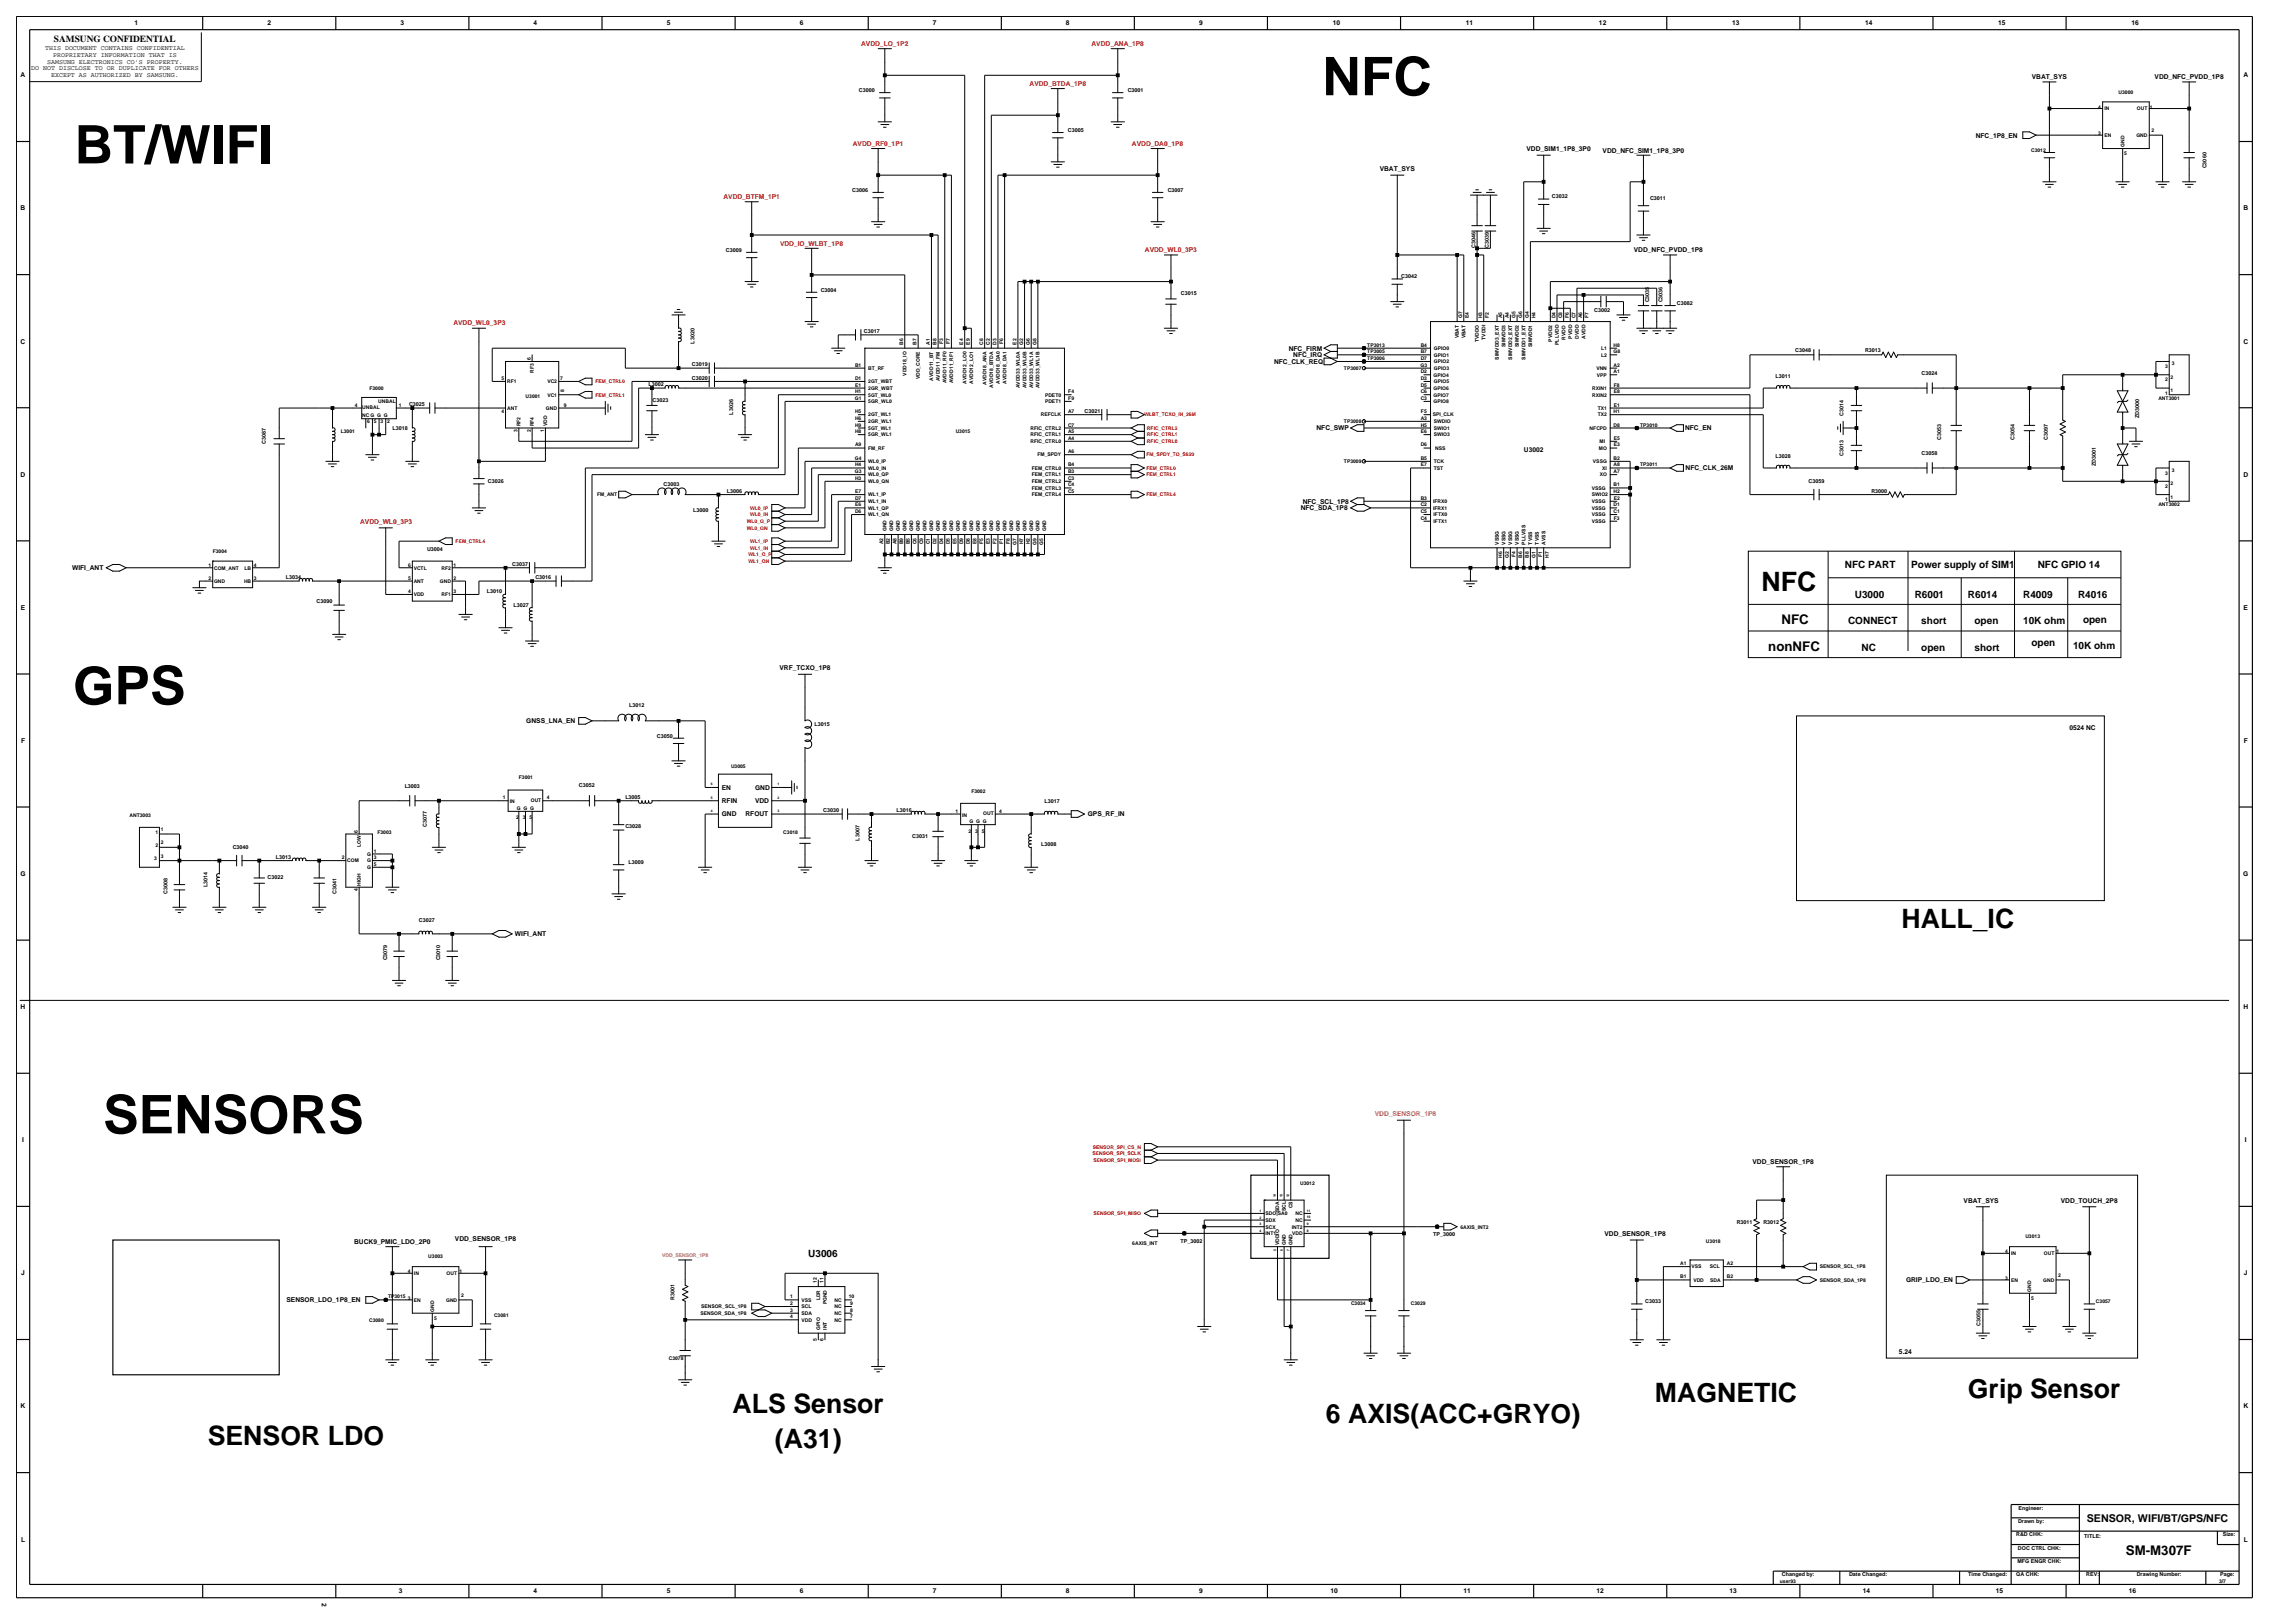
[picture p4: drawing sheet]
<svg xmlns="http://www.w3.org/2000/svg" width="420mm" height="297mm" viewBox="0 0 420 297" stroke-linecap="round" stroke-linejoin="round" font-family="sans-serif">
<defs><g id="words">
<g font-size="9.8">
<text x="242" y="17.4">NFC</text>
<text x="13.7" y="29.9">BT/WIFI</text>
<text x="13.4" y="128.9">GPS</text>
<text x="18.9" y="207.4">SENSORS</text>
</g>
<g font-size="4.9">
<text x="322.4" y="108.2">NFC</text>
<text x="348" y="169.9">HALL_IC</text>
<text x="302.8" y="256.5">MAGNETIC</text>
<text x="360.1" y="255.8">Grip Sensor</text>
<text x="134.1" y="258.5">ALS Sensor</text>
<text x="242.6" y="260.3">6 AXIS(ACC+GRYO)</text>
<text x="38" y="264.4">SENSOR LDO</text>
<text x="141.8" y="264.9">(A31)</text>
</g>
<g font-size="2.4">
<text x="323.6" y="119.1">nonNFC</text>
<text x="326" y="114.2">NFC</text>
<text x="389" y="284.6">SM-M307F</text>
</g>
<text font-size="2" x="381.9" y="278.4">SENSOR, WIFI/BT/GPS/NFC</text>
<g font-size="1.8">
<text x="337.6" y="103.9">NFC PART</text>
<text x="349.8" y="103.9">Power supply of SIM1</text>
<text x="372.9" y="103.9">NFC GPIO 14</text>
<text x="339.4" y="109.4">U3000</text>
<text x="350.4" y="109.4">R6001</text>
<text x="360.1" y="109.4">R6014</text>
<text x="370.2" y="109.4">R4009</text>
<text x="380.3" y="109.4">R4016</text>
<text x="381.2" y="113.9">open</text>
<text x="338.2" y="114.2">CONNECT</text>
<text x="340.7" y="119.1">NC</text>
<text x="351.6" y="114.2">short</text>
<text x="351.6" y="119.1">open</text>
<text x="361.4" y="114.2">open</text>
<text x="361.4" y="119.1">short</text>
<text x="370.2" y="114.2">10K ohm</text>
<text x="371.8" y="118.2">open</text>
<text x="379.4" y="118.8">10K ohm</text>
<text x="147.9" y="229.9">U3006</text>
</g>
<text font-size="1.7" x="9.9" y="7.7">SAMSUNG CONFIDENTIAL</text>
<g font-size="1.2">
<text x="24.6" y="4.7">1</text>
<text x="48.9" y="4.7">2</text>
<text x="73.3" y="4.7">3</text>
<text x="97.6" y="4.7">4</text>
<text x="122" y="4.7">5</text>
<text x="146.4" y="4.7">6</text>
<text x="170.7" y="4.7">7</text>
<text x="195.1" y="4.7">8</text>
<text x="219.4" y="4.7">9</text>
<text x="243.9" y="4.7">10</text>
<text x="268.3" y="4.7">11</text>
<text x="292.6" y="4.7">12</text>
<text x="317" y="4.7">13</text>
<text x="341.3" y="4.7">14</text>
<text x="365.7" y="4.7">15</text>
<text x="390.1" y="4.7">16</text>
<text x="8.2" y="9.2">THIS DOCUMENT CONTAINS CONFIDENTIAL</text>
<text x="8.6" y="11.6">SAMSUNG ELECTRONICS CO'S PROPERTY.</text>
<text x="9.7" y="10.4">PROPRIETARY INFORMATION THAT IS</text>
<text x="3.8" y="14.2">A</text>
<text x="5.7" y="12.8">DO NOT DISCLOSE TO OR DUPLICATE FOR OTHERS</text>
<text x="9.3" y="14.1">EXCEPT AS AUTHORIZED BY SAMSUNG.</text>
<text x="371.8" y="14.5">VBAT_SYS</text>
<text x="394.3" y="14.5">VDD_NFC_PVDD_1P8</text>
<text x="410.5" y="14.2">A</text>
<text x="279.4" y="27.6">VDD_SIM1_1P8_3P0</text>
<text x="293.3" y="27.9">VDD_NFC_SIM1_1P8_3P0</text>
<text x="361.6" y="25.2">NFC_1P8_EN</text>
<text x="252.5" y="31.3">VBAT_SYS</text>
<text x="3.8" y="38.5">B</text>
<text x="410.5" y="38.5">B</text>
<text x="299" y="46.2">VDD_NFC_PVDD_1P8</text>
<text x="3.8" y="62.9">C</text>
<text x="235.9" y="64.1">NFC_FIRM</text>
<text x="236.7" y="65.4">NFC_IRQ</text>
<text x="410.5" y="62.9">C</text>
<text x="233.2" y="66.6">NFC_CLK_REQ</text>
<text x="240.9" y="78.8">NFC_SWP</text>
<text x="278.9" y="82.7">U3002</text>
<text x="308.4" y="78.8">NFC_EN</text>
<text x="3.8" y="87.2">D</text>
<text x="308.5" y="86.1">NFC_CLK_26M</text>
<text x="410.5" y="87.2">D</text>
<text x="238.1" y="93.4">NFC_SDA_1P8</text>
<text x="238.4" y="92.2">NFC_SCL_1P8</text>
<text x="13.2" y="104.3">WIFI_ANT</text>
<text x="3.8" y="111.6">E</text>
<text x="410.6" y="111.6">E</text>
<text x="142.7" y="122.6">VRF_TCXO_1P8</text>
<text x="3.8" y="135.9">F</text>
<text x="96.3" y="132.3">GNSS_LNA_EN</text>
<text x="378.7" y="133.6">0524 NC</text>
<text x="410.6" y="135.9">F</text>
<text x="132.1" y="149.4">GND</text>
<text x="132.1" y="147">RFIN</text>
<text x="132.1" y="144.5">EN</text>
<text x="136.4" y="149.4">RFOUT</text>
<text x="138.2" y="147">VDD</text>
<text x="138.2" y="144.5">GND</text>
<text x="199.1" y="149.4">GPS_RF_IN</text>
<text x="3.7" y="160.3">G</text>
<text x="410.5" y="160.3">G</text>
<text x="94.2" y="171.3">WIFI_ANT</text>
<text x="3.8" y="184.7">H</text>
<text x="410.5" y="184.7">H</text>
<text x="4" y="209">I</text>
<text x="410.8" y="209">I</text>
<text x="320.7" y="213">VDD_SENSOR_1P8</text>
<text x="359.4" y="220">VBAT_SYS</text>
<text x="377.2" y="220">VDD_TOUCH_2P8</text>
<text x="64.8" y="227.6">BUCK9_PMIC_LDO_2P0</text>
<text x="83.3" y="227">VDD_SENSOR_1P8</text>
<text x="293.6" y="226.1">VDD_SENSOR_1P8</text>
<text x="3.9" y="233.4">J</text>
<text x="410.6" y="233.4">J</text>
<text x="52.4" y="238.3">SENSOR_LDO_1P8_EN</text>
<text x="348.8" y="234.6">GRIP_LDO_EN</text>
<text x="347.5" y="247.7">5.24</text>
<text x="3.8" y="257.7">K</text>
<text x="410.5" y="257.7">K</text>
<text x="3.8" y="282.1">L</text>
<text x="410.6" y="282.1">L</text>
<text x="58.9" y="293.3" transform="rotate(90 58.9 293.3)">2</text>
<text x="73" y="291.5">3</text>
<text x="97.6" y="291.6">4</text>
<text x="122" y="291.6">5</text>
<text x="146.4" y="291.6">6</text>
<text x="170.7" y="291.6">7</text>
<text x="195.1" y="291.6">8</text>
<text x="219.4" y="291.6">9</text>
<text x="243.5" y="291.6">10</text>
<text x="267.8" y="291.6">11</text>
<text x="292.2" y="291.6">12</text>
<text x="316.5" y="291.6">13</text>
<text x="340.9" y="291.6">14</text>
<text x="365.2" y="291.6">15</text>
<text x="389.6" y="291.6">16</text>
</g>
<g font-size="1.2" fill="#f00">
<text x="157.6" y="8.4">AVDD_LO_1P2</text>
<text x="199.8" y="8.4">AVDD_ANA_1P8</text>
<text x="188.4" y="15.7">AVDD_BTDA_1P8</text>
<text x="156.1" y="26.7">AVDD_RF0_1P1</text>
<text x="207.2" y="26.7">AVDD_DA0_1P8</text>
<text x="132.4" y="36.4">AVDD_BTFM_1P1</text>
<text x="142.8" y="45">VDD_IO_WLBT_1P8</text>
<text x="209.5" y="46.2">AVDD_WL0_3P3</text>
<text x="83" y="59.4">AVDD_WL0_3P3</text>
<text x="65.9" y="95.9">AVDD_WL0_3P3</text>
</g>
<text font-size="1.2" fill="#cc7f32" x="251.6" y="204.2">VDD_SENSOR_1P8</text>
<g font-size="1">
<text x="157.2" y="16.8">C3000</text>
<text x="206.4" y="16.8">C3001</text>
<text x="195.4" y="24.1">C3005</text>
<text x="156" y="35.1">C3006</text>
<text x="213.7" y="35.1">C3007</text>
<text x="403.8" y="30.8" transform="rotate(-90 403.8 30.8)">C3060</text>
<text x="284" y="36.3">C3032</text>
<text x="302" y="36.6">C3011</text>
<text x="132.8" y="46.1">C3009</text>
<text x="270" y="45.4" transform="rotate(-90 270 45.4)">C3046</text>
<text x="272.5" y="45.4" transform="rotate(-90 272.5 45.4)">C3039</text>
<text x="150.2" y="53.4">C3004</text>
<text x="216.1" y="54">C3015</text>
<text x="256.5" y="50.9">C3042</text>
<text x="291.8" y="57.1">C3002</text>
<text x="301.8" y="55.4" transform="rotate(-90 301.8 55.4)">C3035</text>
<text x="304.2" y="55.4" transform="rotate(-90 304.2 55.4)">C3036</text>
<text x="306.9" y="55.8">C3082</text>
<text x="127.1" y="62.9" transform="rotate(-90 127.1 62.9)">L3020</text>
<text x="158.1" y="61">C3017</text>
<text x="328.5" y="64.4">C3048</text>
<text x="341.3" y="64.4">R3013</text>
<text x="118.7" y="70.7">L3002</text>
<text x="126.6" y="67.1">C3019</text>
<text x="126.6" y="69.5">C3020</text>
<text x="324.9" y="69.2">L3011</text>
<text x="351.7" y="68.6">C3024</text>
<text x="74.9" y="74.4">C3025</text>
<text x="119.4" y="73.6">C3023</text>
<text x="134.2" y="75.9" transform="rotate(-90 134.2 75.9)">L3026</text>
<text x="198.5" y="75.6">C3021</text>
<text x="337.3" y="76.1" transform="rotate(-90 337.3 76.1)">C3014</text>
<text x="391.5" y="76.5" transform="rotate(-90 391.5 76.5)">ZD3000</text>
<text x="48.7" y="81.2" transform="rotate(-90 48.7 81.2)">C3087</text>
<text x="71.8" y="78.7">L3018</text>
<text x="324.9" y="83.9">L3028</text>
<text x="337.3" y="83.4" transform="rotate(-90 337.3 83.4)">C3013</text>
<text x="351.7" y="83.2">C3058</text>
<text x="355.3" y="80.5" transform="rotate(-90 355.3 80.5)">C3053</text>
<text x="368.7" y="80.5" transform="rotate(-90 368.7 80.5)">C3054</text>
<text x="374.8" y="80.5" transform="rotate(-90 374.8 80.5)">C3097</text>
<text x="89.3" y="88.5">C3026</text>
<text x="121.4" y="89">C3003</text>
<text x="331" y="88.4">C3059</text>
<text x="383.6" y="85.3" transform="rotate(-90 383.6 85.3)">ZD3001</text>
<text x="126.9" y="93.6">L3000</text>
<text x="133" y="90.2">L3006</text>
<text x="342.5" y="90.2">R3000</text>
<text x="78.2" y="100.9">U3004</text>
<text x="52.3" y="106">L3034</text>
<text x="93.7" y="103.6">C3037</text>
<text x="98" y="106">C3016</text>
<text x="57.9" y="110.4">C3090</text>
<text x="89.1" y="108.6">L3010</text>
<text x="94" y="111">L3027</text>
<text x="115.2" y="129.3">L3012</text>
<text x="120.2" y="135">C3050</text>
<text x="149.1" y="132.9">L3015</text>
<text x="74.1" y="144.1">L3003</text>
<text x="105.9" y="144.1">C3052</text>
<text x="114.4" y="146.2">L3005</text>
<text x="150.7" y="148.7">C3030</text>
<text x="164.1" y="148.7">L3016</text>
<text x="191.2" y="146.9">L3017</text>
<text x="42.6" y="155.3">C3040</text>
<text x="78.1" y="151.4" transform="rotate(-90 78.1 151.4)">C3077</text>
<text x="114.4" y="151.5">C3028</text>
<text x="157.3" y="153.8" transform="rotate(-90 157.3 153.8)">L3007</text>
<text x="166.9" y="153.3">C3031</text>
<text x="190.6" y="154.8">L3008</text>
<text x="49" y="160.8">C3022</text>
<text x="50.5" y="157.2">L3013</text>
<text x="115" y="158.1">L3009</text>
<text x="30.6" y="163.6" transform="rotate(-90 30.6 163.6)">C3008</text>
<text x="38" y="162.3" transform="rotate(-90 38 162.3)">L3014</text>
<text x="61.6" y="163.6" transform="rotate(-90 61.6 163.6)">C3041</text>
<text x="76.7" y="168.7">C3027</text>
<text x="70.8" y="175.8" transform="rotate(-90 70.8 175.8)">C3079</text>
<text x="80.6" y="175.8" transform="rotate(-90 80.6 175.8)">C3010</text>
<text x="216" y="227.4">TP_3002</text>
<text x="262.3" y="226.2">TP_3000</text>
<text x="317.8" y="224">R3011</text>
<text x="322.7" y="224">R3012</text>
<text x="123.4" y="237.9" transform="rotate(-90 123.4 237.9)">R3001</text>
<text x="301.1" y="238.5">C3033</text>
<text x="362.4" y="242.6" transform="rotate(-90 362.4 242.6)">C3055</text>
<text x="369" y="281.1">R&amp;D CHK:</text>
<text x="369.3" y="278.7">Drawn by:</text>
<text x="369.4" y="276.3">Engineer:</text>
<text x="381.4" y="281.4">TITLE:</text>
<text x="406.8" y="281.1">Size:</text>
<text x="369.2" y="286">MFG ENGR CHK:</text>
<text x="369.3" y="283.6">DOC CTRL CHK:</text>
<text x="326.1" y="288.5">Changed by:</text>
<text x="338.4" y="288.5">Date Changed:</text>
<text x="360.2" y="288.5">Time Changed:</text>
<text x="369" y="288.5">QA CHK:</text>
<text x="381.8" y="288.5">REV:</text>
<text x="391" y="288.5">Drawing Number:</text>
<text x="406.3" y="288.5">Page:</text>
</g>
<g font-size=".9">
<text x="387.7" y="17.1">U3000</text>
<text x="384" y="19.9">4</text>
<text x="385.1" y="20.2">IN</text>
<text x="391.1" y="20.2">OUT</text>
<text x="393.4" y="19.9">1</text>
<text x="371.7" y="27.8">C3012</text>
<text x="384" y="24.7">3</text>
<text x="385.1" y="25.1">EN</text>
<text x="388.8" y="28.4">5</text>
<text x="388.8" y="26.9" transform="rotate(-90 388.8 26.9)">GND</text>
<text x="391" y="25.1">GND</text>
<text x="393.7" y="24.1">2</text>
<text x="267.6" y="58.2" transform="rotate(-90 267.6 58.2)">G7</text>
<text x="268.8" y="58.2" transform="rotate(-90 268.8 58.2)">E4</text>
<text x="271.3" y="58.2" transform="rotate(-90 271.3 58.2)">H3</text>
<text x="272.5" y="58.2" transform="rotate(-90 272.5 58.2)">F2</text>
<text x="274.9" y="58.2" transform="rotate(-90 274.9 58.2)">A5</text>
<text x="276.1" y="58.2" transform="rotate(-90 276.1 58.2)">A4</text>
<text x="277.3" y="58.2" transform="rotate(-90 277.3 58.2)">G5</text>
<text x="278.6" y="58.2" transform="rotate(-90 278.6 58.2)">G6</text>
<text x="279.8" y="58.2" transform="rotate(-90 279.8 58.2)">G4</text>
<text x="281" y="58.2" transform="rotate(-90 281 58.2)">H4</text>
<text x="284.7" y="58.2" transform="rotate(-90 284.7 58.2)">D4</text>
<text x="285.9" y="58.2" transform="rotate(-90 285.9 58.2)">C8</text>
<text x="287.1" y="58.2" transform="rotate(-90 287.1 58.2)">F6</text>
<text x="288.3" y="58.2" transform="rotate(-90 288.3 58.2)">C7</text>
<text x="289.5" y="58.2" transform="rotate(-90 289.5 58.2)">A6</text>
<text x="290.7" y="58.2" transform="rotate(-90 290.7 58.2)">F7</text>
<text x="97.1" y="65.9" transform="rotate(-90 97.1 65.9)">6</text>
<text x="165.3" y="63.1" transform="rotate(-90 165.3 63.1)">B6</text>
<text x="167.7" y="63.1" transform="rotate(-90 167.7 63.1)">B7</text>
<text x="170.2" y="63.1" transform="rotate(-90 170.2 63.1)">A1</text>
<text x="171.4" y="63.1" transform="rotate(-90 171.4 63.1)">B8</text>
<text x="172.6" y="63" transform="rotate(-90 172.6 63)">F3</text>
<text x="173.8" y="63" transform="rotate(-90 173.8 63)">F7</text>
<text x="176.3" y="63.1" transform="rotate(-90 176.3 63.1)">E4</text>
<text x="177.5" y="63.1" transform="rotate(-90 177.5 63.1)">E9</text>
<text x="179.9" y="63.1" transform="rotate(-90 179.9 63.1)">C8</text>
<text x="181.1" y="63.1" transform="rotate(-90 181.1 63.1)">C2</text>
<text x="182.4" y="63.1" transform="rotate(-90 182.4 63.1)">D3</text>
<text x="183.6" y="63" transform="rotate(-90 183.6 63)">F6</text>
<text x="186" y="63.1" transform="rotate(-90 186 63.1)">E2</text>
<text x="187.2" y="63.1" transform="rotate(-90 187.2 63.1)">G2</text>
<text x="188.4" y="63.1" transform="rotate(-90 188.4 63.1)">G6</text>
<text x="189.7" y="63.1" transform="rotate(-90 189.7 63.1)">G8</text>
<text x="250.2" y="64.6">TP3005</text>
<text x="250.2" y="63.4">TP3013</text>
<text x="250.2" y="65.9">TP3006</text>
<text x="260" y="65.9">D7</text>
<text x="260" y="63.4">B4</text>
<text x="260" y="64.6">B7</text>
<text x="262.4" y="64">GPIO0</text>
<text x="262.4" y="65.3">GPIO1</text>
<text x="267" y="61.9" transform="rotate(-90 267 61.9)">VBAT</text>
<text x="268.2" y="61.9" transform="rotate(-90 268.2 61.9)">VBAT</text>
<text x="270.6" y="62.7" transform="rotate(-90 270.6 62.7)">TVDDO</text>
<text x="271.9" y="62.2" transform="rotate(-90 271.9 62.2)">TVDDI</text>
<text x="274.3" y="65.8" transform="rotate(-90 274.3 65.8)">SIMVDD3_EXT</text>
<text x="275.5" y="63.5" transform="rotate(-90 275.5 63.5)">SIMVDD3</text>
<text x="276.7" y="65.8" transform="rotate(-90 276.7 65.8)">SIMVDD2_EXT</text>
<text x="278" y="63.5" transform="rotate(-90 278 63.5)">SIMVDD2</text>
<text x="279.2" y="65.8" transform="rotate(-90 279.2 65.8)">SIMVDD1_EXT</text>
<text x="280.4" y="63.5" transform="rotate(-90 280.4 63.5)">SIMVDD1</text>
<text x="284.1" y="62.5" transform="rotate(-90 284.1 62.5)">PVDD2</text>
<text x="285.3" y="63.1" transform="rotate(-90 285.3 63.1)">PLLVDD</text>
<text x="286.5" y="62.2" transform="rotate(-90 286.5 62.2)">RVDD</text>
<text x="287.7" y="62" transform="rotate(-90 287.7 62)">PVDD</text>
<text x="288.9" y="62" transform="rotate(-90 288.9 62)">DVDD</text>
<text x="290.1" y="62" transform="rotate(-90 290.1 62)">AVDD</text>
<text x="293" y="64">L1</text>
<text x="293" y="65.3">L2</text>
<text x="295.3" y="64.6">G8</text>
<text x="295.3" y="63.4">H8</text>
<text x="67.6" y="71.3">F3000</text>
<text x="91.8" y="69.6">5</text>
<text x="92.8" y="70.1">RF1</text>
<text x="97.7" y="68.2" transform="rotate(-90 97.7 68.2)">RF3</text>
<text x="100.2" y="70.1">VC2</text>
<text x="102.5" y="69.6">7</text>
<text x="103.2" y="71.8" transform="rotate(-90 103.2 71.8)">8</text>
<text x="156.5" y="72">H1</text>
<text x="156.5" y="69.5">D1</text>
<text x="156.5" y="67.1">B1</text>
<text x="156.5" y="70.7">E1</text>
<text x="158.9" y="71.3">2GR_WBT</text>
<text x="158.9" y="70.1">2GT_WBT</text>
<text x="158.9" y="67.7">BT_RF</text>
<text x="165.9" y="68.7" transform="rotate(-90 165.9 68.7)">VDD18_IO</text>
<text x="168.4" y="69.4" transform="rotate(-90 168.4 69.4)">VDD_CORE</text>
<text x="170.8" y="69.7" transform="rotate(-90 170.8 69.7)">AVDD11_BT</text>
<text x="172" y="69.8" transform="rotate(-90 172 69.8)">AVDD11_FM</text>
<text x="173.2" y="70.2" transform="rotate(-90 173.2 70.2)">AVDD11_RF0</text>
<text x="174.4" y="70.2" transform="rotate(-90 174.4 70.2)">AVDD11_RF1</text>
<text x="176.9" y="70.2" transform="rotate(-90 176.9 70.2)">AVDD12_LO0</text>
<text x="178.1" y="70.2" transform="rotate(-90 178.1 70.2)">AVDD12_LO1</text>
<text x="180.5" y="70.4" transform="rotate(-90 180.5 70.4)">AVDD18_ANA</text>
<text x="181.7" y="71" transform="rotate(-90 181.7 71)">AVDD18_BTDA</text>
<text x="183" y="70.3" transform="rotate(-90 183 70.3)">AVDD18_DA0</text>
<text x="184.2" y="70.3" transform="rotate(-90 184.2 70.3)">AVDD18_DA1</text>
<text x="186.6" y="71" transform="rotate(-90 186.6 71)">AVDD33_WL0A</text>
<text x="187.8" y="71" transform="rotate(-90 187.8 71)">AVDD33_WL0B</text>
<text x="189" y="71" transform="rotate(-90 189 71)">AVDD33_WL1A</text>
<text x="190.3" y="71" transform="rotate(-90 190.3 71)">AVDD33_WL1B</text>
<text x="195.5" y="72">F4</text>
<text x="246" y="67.7">TP3007</text>
<text x="260" y="67.1">G3</text>
<text x="260" y="68.3">D2</text>
<text x="260" y="69.5">D3</text>
<text x="260" y="70.7">D5</text>
<text x="260" y="72">C6</text>
<text x="262.3" y="68.9">GPIO4</text>
<text x="262.3" y="71.3">GPIO6</text>
<text x="262.4" y="67.7">GPIO3</text>
<text x="262.4" y="70.1">GPIO5</text>
<text x="262.4" y="66.5">GPIO2</text>
<text x="291.4" y="71.3">RXIN1</text>
<text x="292.1" y="67.7">VNN</text>
<text x="292.2" y="68.9">VPP</text>
<text x="295.3" y="68.3">A1</text>
<text x="295.3" y="67.1">A2</text>
<text x="295.3" y="72">E8</text>
<text x="295.4" y="70.7">F8</text>
<text x="396.2" y="69.8">2</text>
<text x="396.2" y="67.4">3</text>
<text x="397.2" y="69.3">2</text>
<text x="397.2" y="71.8">1</text>
<text x="397.4" y="66.9">3</text>
<text x="65" y="74.4">4</text>
<text x="66.3" y="76.4">NC G G G</text>
<text x="66.3" y="74.9">UNBAL</text>
<text x="67.2" y="77.5">6</text>
<text x="68.4" y="77.5">5</text>
<text x="69.2" y="73.7">UNBAL</text>
<text x="69.7" y="77.5">3</text>
<text x="70.9" y="77.5">2</text>
<text x="73" y="74.4">1</text>
<text x="91.8" y="75.6">4</text>
<text x="92.8" y="75">ANT</text>
<text x="96.2" y="72.9">U3001</text>
<text x="99.9" y="75">GND</text>
<text x="100.2" y="72.6">VC1</text>
<text x="103.2" y="74.4">9</text>
<text x="156.4" y="73.2">G1</text>
<text x="156.5" y="75.6">H5</text>
<text x="156.5" y="76.8">H6</text>
<text x="158.9" y="76.2">2GT_WL1</text>
<text x="158.9" y="77.4">2GR_WL1</text>
<text x="158.9" y="72.6">5GT_WL0</text>
<text x="158.9" y="73.8">5GR_WL0</text>
<text x="190.5" y="76.2">REFCLK</text>
<text x="191.2" y="72.6">PDET0</text>
<text x="191.2" y="73.8">PDET1</text>
<text x="195.5" y="75.6">A7</text>
<text x="195.5" y="73.2">F9</text>
<text x="246" y="77.4">TP3008</text>
<text x="260" y="73.2">C3</text>
<text x="260" y="76.8">A3</text>
<text x="260" y="75.6">F5</text>
<text x="262.2" y="76.2">SPI_CLK</text>
<text x="262.3" y="73.8">GPIO8</text>
<text x="262.3" y="72.6">GPIO7</text>
<text x="262.4" y="77.4">SWDIO</text>
<text x="291.4" y="72.6">RXIN2</text>
<text x="292.4" y="76.2">TX2</text>
<text x="292.4" y="75">TX1</text>
<text x="295.3" y="75.6">H1</text>
<text x="295.3" y="74.4">E1</text>
<text x="395" y="73.1">ANT3001</text>
<text x="396.2" y="72.2">1</text>
<text x="62.4" y="79.2">L3001</text>
<text x="94.7" y="79.1" transform="rotate(-90 94.7 79.1)">3</text>
<text x="95.3" y="78" transform="rotate(-90 95.3 78)">RF2</text>
<text x="97.1" y="79.1" transform="rotate(-90 97.1 79.1)">2</text>
<text x="97.7" y="78" transform="rotate(-90 97.7 78)">RF4</text>
<text x="99.6" y="79.1" transform="rotate(-90 99.6 79.1)">1</text>
<text x="100.1" y="78" transform="rotate(-90 100.1 78)">VDD</text>
<text x="156.5" y="79.3">H8</text>
<text x="156.5" y="78">H9</text>
<text x="156.5" y="81.7">A9</text>
<text x="158.9" y="79.9">5GR_WL1</text>
<text x="158.9" y="78.6">5GT_WL1</text>
<text x="158.9" y="82.3">FM_RF</text>
<text x="174.9" y="79.3">U3015</text>
<text x="188.6" y="78.6">RFIC_CTRL2</text>
<text x="188.6" y="81.1">RFIC_CTRL0</text>
<text x="188.6" y="79.9">RFIC_CTRL1</text>
<text x="189.9" y="83.5">FM_SPDY</text>
<text x="195.5" y="78">C7</text>
<text x="195.5" y="80.5">A4</text>
<text x="195.5" y="79.3">A5</text>
<text x="195.5" y="82.9">A6</text>
<text x="260" y="78">H5</text>
<text x="260" y="81.7">D6</text>
<text x="260" y="79.3">E6</text>
<text x="262.4" y="78.6">SWIO1</text>
<text x="262.4" y="79.9">SWIO3</text>
<text x="262.6" y="82.3">NSS</text>
<text x="290.9" y="78.6">NFCPD</text>
<text x="292.6" y="82.3">MO</text>
<text x="292.7" y="81.1">MI</text>
<text x="295.3" y="78">D8</text>
<text x="295.3" y="81.7">E3</text>
<text x="295.3" y="80.5">E5</text>
<text x="300.2" y="78">TP3010</text>
<text x="156.4" y="86.6">G3</text>
<text x="156.4" y="84.1">G4</text>
<text x="156.5" y="87.8">H3</text>
<text x="156.5" y="85.3">H4</text>
<text x="158.9" y="88.4">WL0_QN</text>
<text x="158.9" y="86">WL0_IN</text>
<text x="158.9" y="87.2">WL0_QP</text>
<text x="158.9" y="84.7">WL0_IP</text>
<text x="188.8" y="88.4">FEM_CTRL2</text>
<text x="188.8" y="89.6">FEM_CTRL3</text>
<text x="188.8" y="87.2">FEM_CTRL1</text>
<text x="188.8" y="86">FEM_CTRL0</text>
<text x="195.5" y="87.8">C3</text>
<text x="195.5" y="89">C4</text>
<text x="195.5" y="86.6">B3</text>
<text x="195.5" y="85.3">B4</text>
<text x="246" y="84.7">TP3009</text>
<text x="260" y="84.1">B5</text>
<text x="260" y="85.3">E7</text>
<text x="262.4" y="86">TST</text>
<text x="262.4" y="84.7">TCK</text>
<text x="291.3" y="89.6">VSSG</text>
<text x="291.5" y="84.7">VSSG</text>
<text x="292.8" y="87.2">XO</text>
<text x="293.2" y="86">XI</text>
<text x="295.3" y="85.3">A8</text>
<text x="295.3" y="89">B1</text>
<text x="295.3" y="84.1">B2</text>
<text x="295.3" y="86.6">A7</text>
<text x="300.2" y="85.3">TP3011</text>
<text x="396.2" y="89.3">2</text>
<text x="396.2" y="86.9">3</text>
<text x="397.2" y="88.8">2</text>
<text x="397.4" y="86.4">3</text>
<text x="109.3" y="90.8">FM_ANT</text>
<text x="156.5" y="93.9">D6</text>
<text x="156.5" y="91.4">D7</text>
<text x="156.5" y="92.7">E6</text>
<text x="156.5" y="90.2">E7</text>
<text x="158.9" y="93.3">WL1_QP</text>
<text x="158.9" y="90.8">WL1_IP</text>
<text x="158.9" y="94.5">WL1_QN</text>
<text x="158.9" y="92.1">WL1_IN</text>
<text x="188.8" y="90.8">FEM_CTRL4</text>
<text x="195.5" y="90.2">C5</text>
<text x="260" y="92.7">C2</text>
<text x="260" y="95.1">C4</text>
<text x="260" y="93.9">C5</text>
<text x="260" y="91.4">B3</text>
<text x="262.2" y="93.3">IFRX1</text>
<text x="262.2" y="92.1">IFRX0</text>
<text x="262.4" y="95.7">IFTX1</text>
<text x="262.4" y="94.5">IFTX0</text>
<text x="291.3" y="90.8">SWIO2</text>
<text x="291.3" y="95.7">VSSG</text>
<text x="291.3" y="92.1">VSSG</text>
<text x="291.3" y="93.3">VSSG</text>
<text x="291.3" y="94.5">VSSG</text>
<text x="295.3" y="90.2">H2</text>
<text x="295.3" y="92.7">D1</text>
<text x="295.3" y="93.9">C1</text>
<text x="295.3" y="91.4">E2</text>
<text x="295.4" y="95.1">F3</text>
<text x="395" y="92.6">ANT3002</text>
<text x="396.2" y="91.7">1</text>
<text x="397.2" y="91.2">1</text>
<text x="38.9" y="101.2">F3004</text>
<text x="161.7" y="99.6" transform="rotate(-90 161.7 99.6)">A2</text>
<text x="162.3" y="97.2" transform="rotate(-90 162.3 97.2)">GND</text>
<text x="162.9" y="99.6" transform="rotate(-90 162.9 99.6)">B2</text>
<text x="163.5" y="97.2" transform="rotate(-90 163.5 97.2)">GND</text>
<text x="164.1" y="99.6" transform="rotate(-90 164.1 99.6)">A8</text>
<text x="164.7" y="97.2" transform="rotate(-90 164.7 97.2)">GND</text>
<text x="165.3" y="99.6" transform="rotate(-90 165.3 99.6)">B9</text>
<text x="165.9" y="97.2" transform="rotate(-90 165.9 97.2)">GND</text>
<text x="166.5" y="99.6" transform="rotate(-90 166.5 99.6)">B5</text>
<text x="167.1" y="97.2" transform="rotate(-90 167.1 97.2)">GND</text>
<text x="167.7" y="99.6" transform="rotate(-90 167.7 99.6)">C6</text>
<text x="168.4" y="97.2" transform="rotate(-90 168.4 97.2)">GND</text>
<text x="169" y="99.6" transform="rotate(-90 169 99.6)">C9</text>
<text x="169.6" y="97.2" transform="rotate(-90 169.6 97.2)">GND</text>
<text x="170.2" y="99.6" transform="rotate(-90 170.2 99.6)">C1</text>
<text x="170.8" y="97.2" transform="rotate(-90 170.8 97.2)">GND</text>
<text x="171.4" y="99.6" transform="rotate(-90 171.4 99.6)">D2</text>
<text x="172" y="97.2" transform="rotate(-90 172 97.2)">GND</text>
<text x="172.6" y="99.6" transform="rotate(-90 172.6 99.6)">D4</text>
<text x="173.2" y="97.2" transform="rotate(-90 173.2 97.2)">GND</text>
<text x="173.8" y="99.6" transform="rotate(-90 173.8 99.6)">D5</text>
<text x="174.4" y="97.2" transform="rotate(-90 174.4 97.2)">GND</text>
<text x="175" y="99.6" transform="rotate(-90 175 99.6)">E5</text>
<text x="175.7" y="97.2" transform="rotate(-90 175.7 97.2)">GND</text>
<text x="176.3" y="99.6" transform="rotate(-90 176.3 99.6)">D9</text>
<text x="176.9" y="97.2" transform="rotate(-90 176.9 97.2)">GND</text>
<text x="177.5" y="99.6" transform="rotate(-90 177.5 99.6)">D8</text>
<text x="178.1" y="97.2" transform="rotate(-90 178.1 97.2)">GND</text>
<text x="178.7" y="99.6" transform="rotate(-90 178.7 99.6)">E8</text>
<text x="179.3" y="97.2" transform="rotate(-90 179.3 97.2)">GND</text>
<text x="179.9" y="99.6" transform="rotate(-90 179.9 99.6)">F5</text>
<text x="180.5" y="97.2" transform="rotate(-90 180.5 97.2)">GND</text>
<text x="181.1" y="99.6" transform="rotate(-90 181.1 99.6)">E3</text>
<text x="181.7" y="97.2" transform="rotate(-90 181.7 97.2)">GND</text>
<text x="182.4" y="99.6" transform="rotate(-90 182.4 99.6)">F2</text>
<text x="183" y="97.2" transform="rotate(-90 183 97.2)">GND</text>
<text x="183.6" y="99.6" transform="rotate(-90 183.6 99.6)">F1</text>
<text x="184.2" y="97.2" transform="rotate(-90 184.2 97.2)">GND</text>
<text x="184.8" y="99.6" transform="rotate(-90 184.8 99.6)">F8</text>
<text x="185.4" y="97.2" transform="rotate(-90 185.4 97.2)">GND</text>
<text x="186" y="99.6" transform="rotate(-90 186 99.6)">G7</text>
<text x="186.6" y="97.2" transform="rotate(-90 186.6 97.2)">GND</text>
<text x="187.2" y="99.6" transform="rotate(-90 187.2 99.6)">H7</text>
<text x="187.8" y="97.2" transform="rotate(-90 187.8 97.2)">GND</text>
<text x="188.4" y="99.6" transform="rotate(-90 188.4 99.6)">H2</text>
<text x="189" y="97.2" transform="rotate(-90 189 97.2)">GND</text>
<text x="189.7" y="99.6" transform="rotate(-90 189.7 99.6)">G9</text>
<text x="190.3" y="97.2" transform="rotate(-90 190.3 97.2)">GND</text>
<text x="190.9" y="99.6" transform="rotate(-90 190.9 99.6)">G5</text>
<text x="191.5" y="97.2" transform="rotate(-90 191.5 97.2)">GND</text>
<text x="274.3" y="99.6" transform="rotate(-90 274.3 99.6)">VSSG</text>
<text x="275.5" y="99.6" transform="rotate(-90 275.5 99.6)">VSSG</text>
<text x="276.7" y="99.6" transform="rotate(-90 276.7 99.6)">VSSG</text>
<text x="277.3" y="102" transform="rotate(-90 277.3 102)">F4</text>
<text x="278" y="99.6" transform="rotate(-90 278 99.6)">VSSG</text>
<text x="279.2" y="99.6" transform="rotate(-90 279.2 99.6)">PLLVSS</text>
<text x="280.4" y="99.6" transform="rotate(-90 280.4 99.6)">TVSS</text>
<text x="281.6" y="99.6" transform="rotate(-90 281.6 99.6)">TVSS</text>
<text x="282.2" y="102" transform="rotate(-90 282.2 102)">F1</text>
<text x="282.8" y="99.6" transform="rotate(-90 282.8 99.6)">AVSS</text>
<text x="38.2" y="106.1">2</text>
<text x="38.2" y="103.7">1</text>
<text x="39.2" y="106.7">GND</text>
<text x="39.2" y="104.2">COM_ANT</text>
<text x="44.7" y="106.7">HB</text>
<text x="44.8" y="104.2">LB</text>
<text x="46.5" y="106.1">3</text>
<text x="46.5" y="103.7">4</text>
<text x="74.7" y="106.1">5</text>
<text x="74.7" y="103.7">6</text>
<text x="75.7" y="106.7">ANT</text>
<text x="75.7" y="104.2">VCTL</text>
<text x="80.5" y="106.7">GND</text>
<text x="80.8" y="104.2">RF2</text>
<text x="83" y="106.1">2</text>
<text x="83" y="103.7">1</text>
<text x="274.9" y="102" transform="rotate(-90 274.9 102)">H6</text>
<text x="276.1" y="102.1" transform="rotate(-90 276.1 102.1)">G2</text>
<text x="278.6" y="102" transform="rotate(-90 278.6 102)">B6</text>
<text x="279.8" y="102" transform="rotate(-90 279.8 102)">B8</text>
<text x="281" y="102.1" transform="rotate(-90 281 102.1)">G1</text>
<text x="283.4" y="102" transform="rotate(-90 283.4 102)">H7</text>
<text x="74.7" y="108.5">4</text>
<text x="75.7" y="109.1">VDD</text>
<text x="80.8" y="109.1">RF1</text>
<text x="83" y="108.5">3</text>
<text x="95" y="142.6">F3001</text>
<text x="133.8" y="140.5">U3005</text>
<text x="23.7" y="149.6">ANT3003</text>
<text x="92" y="146.3">1</text>
<text x="93.3" y="147">IN</text>
<text x="94.5" y="149.9">2</text>
<text x="94.6" y="148.2">G G G</text>
<text x="95.7" y="149.9">3</text>
<text x="96.9" y="149.9">5</text>
<text x="97.1" y="146.8">OUT</text>
<text x="100.1" y="146.3">4</text>
<text x="174.8" y="148.7">1</text>
<text x="176.1" y="149.5">IN</text>
<text x="177.8" y="145">F3002</text>
<text x="180" y="149.2">OUT</text>
<text x="182.9" y="148.7">4</text>
<text x="28.5" y="152.5">1</text>
<text x="28.5" y="155">2</text>
<text x="29.4" y="152.1">1</text>
<text x="29.4" y="154.5">2</text>
<text x="65.5" y="152.4" transform="rotate(-90 65.5 152.4)">6</text>
<text x="66.1" y="155" transform="rotate(-90 66.1 155)">LOW</text>
<text x="69.1" y="152.7">F3003</text>
<text x="143.4" y="152.6">C3018</text>
<text x="177.3" y="152.4">2</text>
<text x="177.4" y="150.7">G G G</text>
<text x="178.5" y="152.4">3</text>
<text x="179.7" y="152.4">5</text>
<text x="28.2" y="157.4">3</text>
<text x="29.4" y="156.9">3</text>
<text x="62.5" y="157.2">2</text>
<text x="63.5" y="157.8">COM</text>
<text x="67.2" y="156.6">G</text>
<text x="67.2" y="157.8">G</text>
<text x="67.2" y="159">G</text>
<text x="68.4" y="156">1</text>
<text x="68.4" y="157.2">3</text>
<text x="68.4" y="158.5">5</text>
<text x="65.5" y="163.1" transform="rotate(-90 65.5 163.1)">4</text>
<text x="66.1" y="162.1" transform="rotate(-90 66.1 162.1)">HIGH</text>
<text x="234.1" y="221.8" transform="rotate(-90 234.1 221.8)">SDA</text>
<text x="235.3" y="221.7" transform="rotate(-90 235.3 221.7)">SCL</text>
<text x="236.5" y="221.1" transform="rotate(-90 236.5 221.1)">CS</text>
<text x="237.9" y="216.9">U3012</text>
<text x="207.2" y="227.8">6AXIS_INT</text>
<text x="231.6" y="223.6">SDX</text>
<text x="231.6" y="224.8">SCX</text>
<text x="231.6" y="226">INT1</text>
<text x="231.6" y="222.4">SDO|SA0</text>
<text x="234.1" y="227.9" transform="rotate(-90 234.1 227.9)">VDDIO</text>
<text x="235.3" y="227.9" transform="rotate(-90 235.3 227.9)">GND</text>
<text x="236.4" y="224.8">INT2</text>
<text x="236.5" y="226">VDD</text>
<text x="236.5" y="227.9" transform="rotate(-90 236.5 227.9)">GND</text>
<text x="237.1" y="222.4">NC</text>
<text x="237.1" y="223.6">NC</text>
<text x="267.3" y="224.8">6AXIS_INT2</text>
<text x="312.2" y="227.5">U3018</text>
<text x="370.7" y="226.6">U3013</text>
<text x="74.6" y="233">4</text>
<text x="75.8" y="233.3">IN</text>
<text x="78.4" y="230.3">U3003</text>
<text x="81.7" y="233.3">OUT</text>
<text x="84.1" y="233">1</text>
<text x="307.5" y="233.9">B1</text>
<text x="307.5" y="231.5">A1</text>
<text x="309.6" y="232.1">VSS</text>
<text x="312.9" y="232.1">SCL</text>
<text x="316" y="231.5">A2</text>
<text x="316" y="233.9">B2</text>
<text x="333" y="232.1">SENSOR_SCL_1P8</text>
<text x="366.9" y="229.3">4</text>
<text x="368.1" y="229.7">IN</text>
<text x="374" y="229.7">OUT</text>
<text x="376.4" y="229.3">1</text>
<text x="376.7" y="233.6">2</text>
<text x="71" y="237.6">TP3015</text>
<text x="74.6" y="237.9">3</text>
<text x="75.8" y="238.2">EN</text>
<text x="79.4" y="240" transform="rotate(-90 79.4 240)">GND</text>
<text x="81.6" y="238.2">GND</text>
<text x="84.4" y="237.3">2</text>
<text x="128.3" y="239.4">SENSOR_SCL_1P8</text>
<text x="144.6" y="238.8">2</text>
<text x="144.6" y="237.6">1</text>
<text x="146.7" y="239.4">SCL</text>
<text x="146.7" y="238.2">VSS</text>
<text x="149.5" y="234.7" transform="rotate(-90 149.5 234.7)">12</text>
<text x="150.1" y="237.9" transform="rotate(-90 150.1 237.9)">LDR</text>
<text x="150.7" y="234.7" transform="rotate(-90 150.7 234.7)">11</text>
<text x="151.3" y="238.7" transform="rotate(-90 151.3 238.7)">PGND</text>
<text x="152.7" y="239.4">NC</text>
<text x="152.7" y="238.2">NC</text>
<text x="155.3" y="237.6">10</text>
<text x="155.6" y="238.8">9</text>
<text x="247.2" y="238.8">C3034</text>
<text x="258.2" y="238.8">C3029</text>
<text x="309.9" y="234.5">VDD</text>
<text x="312.9" y="234.5">SDA</text>
<text x="333" y="234.5">SENSOR_SDA_1P8</text>
<text x="366.9" y="234.2">3</text>
<text x="368.1" y="234.5">EN</text>
<text x="371.7" y="237.9">5</text>
<text x="371.7" y="236.3" transform="rotate(-90 371.7 236.3)">GND</text>
<text x="373.9" y="234.5">GND</text>
<text x="383.6" y="238.5">C3057</text>
<text x="67.5" y="241.8">C3080</text>
<text x="79.4" y="241.5">5</text>
<text x="90.4" y="241">C3081</text>
<text x="128.2" y="240.6">SENSOR_SDA_1P8</text>
<text x="144.6" y="240">3</text>
<text x="144.6" y="241.2">4</text>
<text x="146.7" y="240.6">SDA</text>
<text x="146.7" y="241.8">VDD</text>
<text x="149.5" y="245.4" transform="rotate(-90 149.5 245.4)">5</text>
<text x="150.1" y="243.3" transform="rotate(-90 150.1 243.3)">GPIO</text>
<text x="150.7" y="245.4" transform="rotate(-90 150.7 245.4)">6</text>
<text x="151.3" y="243.3" transform="rotate(-90 151.3 243.3)">INT</text>
<text x="152.7" y="240.6">NC</text>
<text x="152.7" y="241.8">NC</text>
<text x="155.6" y="241.2">7</text>
<text x="155.6" y="240">8</text>
<text x="122.4" y="248.8">C3078</text>
<text x="325.7" y="289.6">user93</text>
<text x="406.1" y="289.6">3/7</text>
</g>
<g font-size=".9" fill="#f00">
<text x="109" y="70.1">FEM_CTRL0</text>
<text x="109" y="72.6">FEM_CTRL1</text>
<text x="209.4" y="76.2">WLBT_TCXO_IN_26M</text>
<text x="209.8" y="83.5">FM_SPDY_TO_S620</text>
<text x="209.9" y="81.1">RFIC_CTRL0</text>
<text x="209.9" y="79.9">RFIC_CTRL1</text>
<text x="209.9" y="78.6">RFIC_CTRL2</text>
<text x="209.8" y="86">FEM_CTRL0</text>
<text x="209.8" y="87.2">FEM_CTRL1</text>
<text x="136.7" y="95.7">WL0_Q_P</text>
<text x="137.3" y="93.3">WL0_IP</text>
<text x="137.3" y="94.5">WL0_IN</text>
<text x="209.8" y="90.8">FEM_CTRL4</text>
<text x="83.4" y="99.4">FEM_CTRL4</text>
<text x="136.7" y="96.9">WL0_QN</text>
<text x="137" y="101.8">WL1_Q_P</text>
<text x="137.3" y="99.4">WL1_IP</text>
<text x="137.3" y="100.6">WL1_IN</text>
<text x="137" y="103">WL1_QN</text>
<text x="199.9" y="211.4">SENSOR_SPI_SCLK</text>
<text x="200" y="210.2">SENSOR_SPI_CS_N</text>
<text x="200.1" y="212.6">SENSOR_SPI_MOSI</text>
<text x="200.1" y="222.4">SENSOR_SPI_MISO</text>
</g>
<text font-size=".9" fill="#cc7f32" x="121.2" y="230">VDD_SENSOR_1P8</text>
<g font-size=".6">
<text x="130.1" y="143.7">6</text>
<text x="142.3" y="143.7">1</text>
<text x="130.1" y="148.6">4</text>
<text x="130.1" y="146.1">5</text>
<text x="142.3" y="146.1">2</text>
<text x="142.3" y="148.6">3</text>
<text x="230.5" y="221.8">1</text>
<text x="233.5" y="219.1" transform="rotate(-90 233.5 219.1)">14</text>
<text x="234.7" y="219.1" transform="rotate(-90 234.7 219.1)">13</text>
<text x="235.9" y="219.1" transform="rotate(-90 235.9 219.1)">12</text>
<text x="239.1" y="221.7">11</text>
<text x="230.5" y="223">2</text>
<text x="230.5" y="224.2">3</text>
<text x="230.5" y="225.4">4</text>
<text x="239.1" y="225.4">8</text>
<text x="239.1" y="224.2">9</text>
<text x="239.1" y="223">10</text>
<text x="233.5" y="228.9" transform="rotate(-90 233.5 228.9)">5</text>
<text x="234.8" y="228.9" transform="rotate(-90 234.8 228.9)">6</text>
<text x="236" y="228.9" transform="rotate(-90 236 228.9)">7</text>
</g>
</g></defs>
<!-- layer: MFD Layer /idea/tmp/Extended-Print.juyeol.park.sheet3.mfd -->
<g fill="none" stroke="#000" stroke-width=".18">
<path d="M36.8 5.9v9h-31.4M160.7 8.9h2.4M161 17h1.9M161 17.9h1.9M161.9 8.9v8.1M161.9 17.9v4.4M161.9 13.8h14.6v49.9M192.4 16.2h2.4M193.6 16.2v8.1M203.3 8.9h2.5M203.6 17h1.9M203.6 17.9h1.9"/>
<path d="M204.6 8.9v8.1M204.6 17.9v4.4M204.6 13.8h-24.4v49.9M373.8 15h2.5M375.1 15v12.9M375.1 19.9h9.7M384.8 18.6h8.5v8.6h-8.5zM393.3 19.9h7.3M399.4 15h2.4M400.6 15v12.9M136.3 36.9h2.5M137.6 36.9v9.3"/>
<path d="M159.5 27.2h2.4M159.7 35.2h2M159.7 36.2h2M160.7 27.2v8M160.7 36.2v4.4M160.7 22.3h2.4M160.7 32h13.4v31.7M161.2 22.8h1.5M161.7 23.3h.5M172.9 32v31.7M183.9 32v31.7M192.4 29.6h2.4"/>
<path d="M192.6 24.3h2M192.6 25.2h2M192.9 30.1h1.4M193.4 30.6h.4M193.6 21.1h-12.2v42.6M193.6 25.2v4.4M203.3 22.3h2.5M203.8 22.8h1.5M204.3 23.3h.5M210.6 27.2h2.5M210.9 35.2h1.9M210.9 36.2h1.9"/>
<path d="M211.9 27.2v8M211.9 36.2v4.4M211.9 32h-29.3v31.7M254.5 32h2.4M255.7 32v19M269.1 35.7h4.9M269.6 35.2h1.5M270.1 34.7h.5M270.3 35.7v5.6M272 35.2h1.5M272.5 34.7h.5M272.8 35.7v5.6"/>
<path d="M281.3 28.4h2.4M281.5 37.4h2M281.5 36.4h2M282.5 28.4v8M282.5 37.4v4.4M282.5 33.3h-3.6v25.5M299.5 28.4h2.5M299.8 37.6h1.9M299.8 38.6h1.9M300.8 28.4v9.2M300.8 38.6v4.4M300.8 33.3h-2.5v10.9h-18.2v14.6"/>
<path d="M370.2 24.1h1.2l1.2 .6-1.2 .6h-1.2zM372.6 24.7h12.2M373.8 33.3h2.5M374.1 27.9h1.9M374.1 28.9h1.9M374.3 33.7h1.5M374.8 34.2h.5M375.1 28.9v4.4M387.2 33.3h2.5M387.7 33.7h1.5M388.2 34.2h.5M388.5 27.2v6.1"/>
<path d="M393.3 24.7h2.5v8.6M394.5 33.3h2.5M395 33.7h1.5M395.5 34.2h.5M399.4 33.3h2.4M399.7 27.9h1.9M399.7 28.9h1.9M399.9 33.7h1.5M400.4 34.2h.5M400.6 28.9v4.4M123 57.6h2.4M123.4 57.1h1.5"/>
<path d="M123.9 56.6h.5M124.2 57.6v2.5a.34 .34 0 0 1 .5 .3 .34 .34 0 0 1-.5 .3 .35 .35 0 0 1 .5 .3 .35 .35 0 0 1-.5 .3 .34 .34 0 0 1 .5 .3 .34 .34 0 0 1-.5 .3 .35 .35 0 0 1 .5 .3 .35 .35 0 0 1-.5 .3v4.9M136.3 51.5h2.5M136.6 46.2h2M136.6 47.1h2M136.8 52h1.5M137.3 52.5h.5M137.6 47.1v4.4M137.6 43h34.1v20.7M147.3 58.8h2.5M147.3 45.4h2.5M147.6 53.5h1.9"/>
<path d="M147.6 54.5h1.9M147.8 59.3h1.5M148.3 59.8h.5M148.5 45.4v8.1M148.5 54.5v4.3M148.5 50.3h17.1v13.4M159.5 40.6h2.4M160 41.1h1.4M160.5 41.5h.5M170.5 43v20.7M187.5 51.5v12.2M188.7 51.5v12.2"/>
<path d="M189.9 51.5v12.2M210.6 40.6h2.5M211.1 41.1h1.5M211.6 41.5h.5M213.1 46.7h2.4M213.3 55.7h2M213.3 54.7h2M214.3 51.5h-28v12.2M214.3 46.7v8M214.3 55.7v4.4M254.5 55.2h2.4M254.7 52h2"/>
<path d="M254.7 51h2M255 55.7h1.4M255.5 56.2h.5M255.7 46.7h12.2v12.1M255.7 52v3.2M261.8 58.8h32.9v41.4h-32.9zM266.7 46.7v12.1M269.3 42.3h2M269.3 41.3h2M270.3 42.3v16.5M270.3 46.7h1.2v12.1M271.8 42.3h1.9"/>
<path d="M271.8 41.3h1.9M272.8 42.3v3.1h-2.5M274 57.6v1.2M275.2 57.6v1.2M276.4 57.6v1.2M277.6 57.6v1.2M281.3 41.8h2.4M281.8 42.3h1.4M282.3 42.8h.4M283.7 56.4h3.7v2.4M289.8 54v4.8M293 55.2h-6.8v3.6"/>
<path d="M293 54.2v2M294 55.2h3.1v2.4M294 54.2v2M295.9 57.6h2.4M296.4 58.1h1.5M296.9 58.6h.5M299.5 43h2.5M299.8 56.9h1.9M299.8 55.9h1.9M300 43.5h1.5M300.5 44h.5M300.8 55.9v-1.9h-15.9v4.8"/>
<path d="M300.8 56.9v3.2M302.2 56.9h2M302.2 55.9h2M303.2 55.9v-3.2h-14.6v6.1M303.2 56.9v3.2M304.4 46.7h2.5M304.7 56.9h1.9M304.7 55.9h1.9M305.6 51.5h-21.9v7.3M305.6 46.7v9.2M305.6 56.9v3.2M60.9 74.7v3.6a.34 .34 0 0 1 .4 .3 .34 .34 0 0 1-.4 .3 .34 .34 0 0 1 .4 .3 .34 .34 0 0 1-.4 .3 .33 .33 0 0 1 .4 .3 .33 .33 0 0 1-.4 .3 .34 .34 0 0 1 .4 .4 .34 .34 0 0 1-.4 .3v3.6"/>
<path d="M66.2 74.7h-15.1v5.6M66.2 72.7h6.3v3.9h-6.3zM66.9 76.6v1.7M68.2 76.6v6.6M69.4 76.6v2.9M70.6 76.6v2.9h-2.4M72.5 74.7h6.1M75.5 74.7v3.6a.35 .35 0 0 1 .5 .3 .35 .35 0 0 1-.5 .3 .34 .34 0 0 1 .5 .3 .34 .34 0 0 1-.5 .3 .35 .35 0 0 1 .5 .3 .35 .35 0 0 1-.5 .3 .34 .34 0 0 1 .5 .3 .34 .34 0 0 1-.5 .3v3.7M78.6 73.7v1.9M79.6 74.7h12.9M79.6 73.7v1.9M86.4 60.1h2.5"/>
<path d="M87.6 60.1v27.5M92.5 66.1h9.8v12.2h-9.8zM97.4 64.9v1.2M99.8 78.3v6.1h-12.2M102.3 72.2h3.6M102.3 74.7h8.5M102.3 69.8h3.6M105.9 69.8l1.2-.6h1.2v1.2h-1.2zM105.9 72.2l1.2-.6h1.2v1.2h-1.2zM110.8 73.4v2.5M111.3 73.9v1.5M111.8 74.4v.5"/>
<path d="M118.1 79.5h2.4M118.3 75.2h2M118.3 74.2h2M119.3 71v3.2M119.3 75.2v4.3M123 71a.34 .34 0 0 0-.3-.5 .34 .34 0 0 0-.4 .5 .34 .34 0 0 0-.3-.5 .34 .34 0 0 0-.3 .5h-4.8v11h-19.5v-3.7M129.8 69.8h-14.1v11h-20.7v-2.5M129.8 67.4h-15.4v-3.7h-24.3v6.1h2.4M129.8 66.4v1.9M129.8 68.8v2M130.8 69.8h27.5M130.8 67.4h27.5"/>
<path d="M130.8 66.4v1.9M130.8 68.8v2M135.1 79.5h2.5M136.3 69.8l.1 3.6a.34 .34 0 0 0-.5 .4 .34 .34 0 0 0 .5 .3 .33 .33 0 0 0-.5 .3 .33 .33 0 0 0 .5 .3 .34 .34 0 0 0-.5 .3 .34 .34 0 0 0 .5 .3 .34 .34 0 0 0-.5 .3 .34 .34 0 0 0 .5 .3l-.1 3.6M152.2 63.7h2.4M152.7 64.2h1.4M153.2 64.7h.5M156.6 61.3h-3.2v2.4M156.6 60.3v1.9M157.1 79.5h1.2M157.1 78.3h1.2M157.1 75.9h1.2"/>
<path d="M157.1 77.1h1.2M157.6 61.3h10.4v2.4M157.6 60.3v1.9M158.3 71h-34.1a.34 .34 0 0 0-.3-.5 .34 .34 0 0 0-.3 .5 .34 .34 0 0 0-.3-.5 .34 .34 0 0 0-.3 .5M158.3 73.4h-14.6v13.5h-35.4v19.4h-5.6M158.3 72.2h-15.8v13.4h-35.4v18.3h-9.2M158.3 63.7h36.5v34.1h-36.5zM176.5 60.1h1.3v3.6M194.8 79.5h12.2M194.8 72.2h1.2M194.8 73.4h1.2M194.8 78.3h12.2"/>
<path d="M194.8 75.9h6.8M201.6 74.9v2M202.6 75.9h4.4M202.6 74.9v2M207 78.3l1.2-.6h1.2v3.7h-1.2l-1.2-.6M207 78.3l1.2 .6M207 75.3h1.2l1.2 .6-1.2 .6h-1.2zM207 79.5l1.2 .7M208.2 78.9h1.2M208.2 78.9l-1.2 .6M213.1 60.1h2.4M213.6 60.5h1.4"/>
<path d="M214 61h.5M243.5 64.3l-1.2-.6 1.2-.6h1.2v2.4h-2.4v1.2h1.2l1.2-.6M243.5 64.3l-1.2 .6 2.4 1.2M243.5 64.3h1.2M244.7 66.1h17.1M244.7 64.9h17.1M244.7 63.7h17.1M247.2 78.3l1.2-.6h1.2v1.2h-1.2zM249.6 78.3h12.2M249.6 67.4h12.2M249.6 77.1h12.2M260.6 79.5h1.2"/>
<path d="M260.6 71h1.2M260.6 68.6h1.2M260.6 72.2h1.2M260.6 73.4h1.2M260.6 69.8h1.2M260.6 75.9h1.2M294.7 75.9h28v9.7h2.4a.35 .35 0 0 1 .3-.5 .35 .35 0 0 1 .3 .5 .34 .34 0 0 1 .3-.5 .34 .34 0 0 1 .3 .5 .35 .35 0 0 1 .4-.5 .35 .35 0 0 1 .3 .5M294.7 68.6h1.2M294.7 64.9h1.2M294.7 72.2h25.6v18.3h11.6M294.7 78.3h10.9M294.7 63.7h1.2"/>
<path d="M294.7 67.4h1.2M299.5 60.1h7.4M300 60.5h1.5M300.5 61h.5M302.5 60.5h1.4M303 61h.4M304.9 60.5h1.5M305.4 61h.5M305.6 78.3l1.3-.6h1.2v1.2h-1.2zM331.9 64.9h-11.6v6.1h-25.6M331.9 64v1.9M332.9 64.9h11.5l.2-.5 .5 1 .5-1 .5 1 .5-1 .4 1 .3-.5h10.7v12.9"/>
<path d="M332.9 64v1.9M336.3 78.1v.5M336.8 77.6v1.5M337.3 78.3h2.4M337.3 77.1v2.4M338.8 75.2h1.9M338.8 74.2h1.9M339.7 71v3.2M339.7 75.2v6.3M352.7 71h-25.1a.34 .34 0 0 0-.3-.5 .34 .34 0 0 0-.3 .5 .33 .33 0 0 0-.3-.5 .33 .33 0 0 0-.4 .5 .34 .34 0 0 0-.3-.5 .34 .34 0 0 0-.3 .5 .33 .33 0 0 0-.3-.5 .33 .33 0 0 0-.3 .5h-2.4v3.7h-28M352.7 70v2M353.6 71h23.9"/>
<path d="M353.6 70v2M357 78.8h2M357 77.8h2M358 78.8v11.7h-9.5l-.2 .5-.5-1-.5 1-.5-1-.5 1-.5-1-.2 .5h-12.7M370.4 78.8h2M370.4 77.8h2M371.4 71v6.8M371.4 78.8v6.8M387.5 71.5h1.9l-.9 1.9zM388.5 68.6v2.9M388.5 75.4v5.8M388.5 73.4l.9 2h-1.9z"/>
<path d="M388.5 78.3h2.4v2.5M389.4 73.2l-.2 .2h-1.5l-.2 .3M397 66.1h-2.5v4.9h2.5M397 68.6h-19.5v8.3l.5 .2-1 .5 1 .5-1 .5 1 .5-1 .4 .5 .3v8.3h19.5M397 64.9h3.6v7.3h-3.6zM50.1 81.2h2M50.1 80.3h2M51.1 81.2v22.7h-4.9M59.6 84.4h2.5M60.1 84.9h1.5M60.6 85.4h.5M66.9 83.2h2.5"/>
<path d="M67.4 83.7h1.5M67.9 84.2h.5M69.4 96.6h2.4M70.6 96.6v12.2h4.9M74.2 84.4h2.5M74.7 84.9h1.5M75.2 85.4h.5M80.3 99h-7.3v4.9h2.5M80.3 99l1.2-.6h1.3v1.2h-1.3zM86.4 92.9h2.5M86.7 88.5h1.9M86.7 87.6h1.9"/>
<path d="M86.9 93.4h1.5M87.4 93.9h.5M87.6 88.5v4.4M113.2 89.9h1.2l1.3 .6-1.3 .6h-1.2zM115.7 90.5h4.8M118.6 80h1.4M119.1 80.5h.5M120.5 90.5a.76 .76 0 0 1 .1-1 .76 .76 0 0 1 1.1 0 .76 .76 0 0 1 .1 1 .76 .76 0 0 1 .1-1 .76 .76 0 0 1 1 0 .76 .76 0 0 1 .1 1 .76 .76 0 0 1 .1-1 .76 .76 0 0 1 1 0 .76 .76 0 0 1 .1 1 .76 .76 0 0 1 .1-1 .76 .76 0 0 1 1 0 .76 .76 0 0 1 .1 1h10.9a.35 .35 0 0 1 .4-.5 .35 .35 0 0 1 .3 .5 .33 .33 0 0 1 .3-.5 .33 .33 0 0 1 .3 .5 .35 .35 0 0 1 .3-.5 .35 .35 0 0 1 .3 .5M130.3 99h2.4M130.8 99.5h1.4M131.2 100h.5M131.5 90.5v2.4a.34 .34 0 0 0-.5 .3 .34 .34 0 0 0 .5 .3"/>
<path d="M131.5 95.4v3.6M131.5 93.5a.34 .34 0 0 0-.5 .3 .34 .34 0 0 0 .5 .4 .33 .33 0 0 0-.5 .3 .33 .33 0 0 0 .5 .3 .34 .34 0 0 0-.5 .3 .34 .34 0 0 0 .5 .3M135.6 80h1.5M136.1 80.5h.5M141.2 93.5h1.3M141.2 94.8h1.3M141.2 99.6h1.3M141.2 96h1.3M142.5 93.5l1.2 .7M142.5 94.8l1.2 .6M142.5 99.6l1.2 .6M142.5 96l1.2 .6"/>
<path d="M143.7 92.9l-1.2-.6h-1.3v4.9h1.3l1.2-.6M143.7 99l-1.2-.6h-1.3v4.9h1.3l1.2-.6M143.7 92.9l-1.2 .6M143.7 94.2l-1.2 .6M143.7 99l-1.2 .6M143.7 95.4l-1.2 .6M158.3 82h-12.2v8.5h-7.3a.34 .34 0 0 0-.3-.5 .34 .34 0 0 0-.3 .5M158.3 85.6h-9.8v8.6h-4.8M158.3 84.4h-11v8.5h-3.6M158.3 90.5h-6.1v8.5h-8.5M158.3 92.9h-3.7v8.6h-10.9M158.3 94.2h-2.5v8.5h-12.1"/>
<path d="M158.3 86.9h-8.5v8.5h-6.1M158.3 91.7h-4.9v8.5h-9.7M158.3 88.1h-7.3v8.5h-7.3M161.9 97.8v6.1M163.1 97.8v3.7M164.4 97.8v3.7M165.6 97.8v3.7M166.8 97.8v3.7M168 97.8v3.7M169.2 97.8v3.7M170.5 97.8v3.7M171.7 97.8v3.7"/>
<path d="M172.9 97.8v3.7M174.1 97.8v3.7M175.3 97.8v3.7M176.5 97.8v3.7M177.8 97.8v3.7M179 97.8v3.7M180.2 97.8v3.7M181.4 97.8v3.7M182.6 97.8v3.7M183.9 97.8v3.7M185.1 97.8v3.7M186.3 97.8v3.7"/>
<path d="M187.5 97.8v3.7M188.7 97.8v3.7M189.9 97.8v3.7M191.2 97.8v3.7h-29.3M194.8 85.6h12.2M194.8 83.2h12.2M194.8 80.8h12.2M194.8 86.9h12.2M194.8 89.3h1.2M194.8 90.5h12.2M194.8 88.1h1.2M207 83.2l1.2-.6h1.2v1.2h-1.2z"/>
<path d="M207 85h1.2l1.2 .6-1.2 .6 1.2 .7-1.2 .6h-1.2zM207 89.9h1.2l1.2 .6-1.2 .6h-1.2zM207 86.2h1.2M208.2 80.2h1.2M208.2 80.2l-1.2 .6M248.4 92.3h1.2M248.4 92.3l-1.2 .6 1.2 .6h1.2l1.2-.6M248.4 92.3l-1.2-.6 1.2-.6h1.2v1.2M249.6 91.7h12.2M249.6 84.4h12.2M249.6 92.3l1.2 .6M250.8 92.9h11"/>
<path d="M260.6 94.2h1.2M260.6 95.4h1.2M260.6 82h1.2M294.7 84.4h3.6v19.5h-40.2v-18.3h3.7M294.7 85.6h10.9M294.7 92.9h1.2M294.7 94.2h1.2M294.7 95.4h1.2M294.7 91.7h1.2M294.7 80.8h1.2M294.7 82h1.2M294.7 86.9h1.2"/>
<path d="M294.7 89.3h3.6M294.7 90.5h3.6M305.6 85.6l1.3-.6h1.2v1.2h-1.2zM327 85.6a.34 .34 0 0 1 .3-.5 .34 .34 0 0 1 .3 .5h25.1M331.9 89.5v2M332.9 89.5v2M338.8 82.5h1.9M338.8 81.5h1.9M339.7 82.5v3.1M352.7 84.6v2M353.6 85.6h23.9M353.6 84.6v2"/>
<path d="M387.5 81.2h1.9l-.9 2zM388.5 85.1v3M388.5 83.2l.9 1.9h-1.9zM389.4 83l-.2 .2h-1.5l-.2 .2M389.7 80.8h2.4M390.2 81.2h1.4M390.6 81.7h.5M397 84.4h3.6v7.3h-3.6zM397 85.6h-2.5v4.9h2.5M19.4 103.9l1.3-.6h1.2l1.2 .6-1.2 .6h-1.2zM23.1 103.9h15.8M35.3 107.5h2.4"/>
<path d="M35.8 108h1.4M36.2 108.5h.5M38.9 102.7h.1M38.9 106.3h-2.4v1.2M38.9 102.7h7.3v4.8h-7.3zM46.2 106.3h8.6a.34 .34 0 0 1 .3-.4 .34 .34 0 0 1 .3 .4 .33 .33 0 0 1 .3-.4 .33 .33 0 0 1 .3 .4M56 106.3a.34 .34 0 0 1 .3-.4 .34 .34 0 0 1 .3 .4 .33 .33 0 0 1 .3-.4 .33 .33 0 0 1 .3 .4h18.3M60.9 116.1h2.4M61.1 111.7h1.9M61.1 110.7h1.9M61.3 116.6h1.5M61.8 117.1h.5"/>
<path d="M62.1 106.3v4.4M62.1 111.7v4.4M75.5 102.7h7.3v7.3h-7.3zM82.8 106.3h2.4v6.1M82.8 103.9h14.1M84 112.4h2.4M84.5 112.9h1.4M85 113.4h.4M91.3 114.9h2.4M91.8 115.3h1.4M92.3 115.8h.5M92.5 103.9v4.9a.34 .34 0 0 0-.5 .3 .34 .34 0 0 0 .5 .3"/>
<path d="M92.5 109.4a.35 .35 0 0 0-.5 .3 .35 .35 0 0 0 .5 .3 .33 .33 0 0 0-.5 .3 .33 .33 0 0 0 .5 .3 .35 .35 0 0 0-.5 .3 .35 .35 0 0 0 .5 .3v3.7M96.2 117.3h2.4M96.7 117.8h1.4M96.9 102.9v2M97.1 118.3h.5M97.4 106.3v4.9a.33 .33 0 0 0-.5 .3 .33 .33 0 0 0 .5 .3 .35 .35 0 0 0-.5 .3 .35 .35 0 0 0 .5 .3 .33 .33 0 0 0-.5 .3 .33 .33 0 0 0 .5 .3 .35 .35 0 0 0-.5 .3 .35 .35 0 0 0 .5 .3v3.7M97.9 102.9v2M101.8 106.3h-14.2v2.5h-4.8M101.8 105.4v1.9M102.7 105.4v1.9M141.2 100.9h1.3M141.2 102.1h1.3"/>
<path d="M142.5 102.1l1.2 .6M142.5 100.9l1.2 .6M143.7 100.2l-1.2 .7M143.7 101.5l-1.2 .6M160.7 103.9h2.4M161.2 104.4h1.5M161.7 104.9h.5M267.9 106.3h2.4M268.4 106.8h1.4M268.9 107.3h.4M269.1 103.9v2.4M274 100.2v3.7"/>
<path d="M275.2 100.2v3.7M276.4 100.2v3.7M277.6 100.2v3.7M278.9 100.2v3.7M280.1 100.2v3.7M281.3 100.2v3.7M282.5 100.2v3.7M320 100.9h68.1v19.4h-68.1zM320 110.6h68.1M320 115.5h68.1M334.6 100.9v19.4M334.6 105.7h53.5"/>
<path d="M349.2 100.9v18.2M358.9 105.7v14.6M368.7 100.9v19.4M378.4 105.7v14.6M105.9 131.3h1.2l1.2 .6-1.2 .6h-1.2zM108.3 131.9h4.9a.76 .76 0 0 1 .1-1 .76 .76 0 0 1 1.1 0 .76 .76 0 0 1 0 1M114.4 131.9a.76 .76 0 0 1 .2-1 .76 .76 0 0 1 1 0 .76 .76 0 0 1 .1 1 .76 .76 0 0 1 .1-1 .76 .76 0 0 1 1 0 .76 .76 0 0 1 .1 1 .76 .76 0 0 1 .1-1 .76 .76 0 0 1 1 0 .76 .76 0 0 1 .1 1h10.9v12.2h2.5M123 139.2h2.4M123.2 136h1.9M123.2 135.1h1.9M123.4 139.7h1.5M124.2 131.9v3.2"/>
<path d="M124.2 136v3.2M146.1 123.4h2.4M147.3 133.1a.76 .76 0 0 1 1 .1 .76 .76 0 0 1 0 1 .76 .76 0 0 1-1 .1 .76 .76 0 0 1 1 .1 .76 .76 0 0 1 0 1 .76 .76 0 0 1-1 .1 .78 .78 0 0 1 1.1 .2 .78 .78 0 0 1 0 1 .78 .78 0 0 1-1.1 .1v16.6M147.3 123.4v8.5a.76 .76 0 0 1 1 .1 .76 .76 0 0 1 0 1 .76 .76 0 0 1-1 .1M328.8 131h56.3v33.8h-56.3zM25.5 151.4h3.7v7.3h-3.7zM29.2 157.5h14.1M29.2 152.6h3.6v9.3M29.2 155h3.6M40.1 157.5v2.4M40.2 159.9a.35 .35 0 0 0-.6 .3 .35 .35 0 0 0 .5 .3 .34 .34 0 0 0-.4 .3 .34 .34 0 0 0 .4 .3M43.3 156.5v2"/>
<path d="M44.3 157.5h9.2a.34 .34 0 0 1 .4-.5 .34 .34 0 0 1 .3 .5 .33 .33 0 0 1 .3-.5 .33 .33 0 0 1 .3 .5 .34 .34 0 0 1 .3-.5 .34 .34 0 0 1 .3 .5 .33 .33 0 0 1 .3-.5 .33 .33 0 0 1 .3 .5h7.3M44.3 156.5v2M47.4 157.5v3.2M58.4 157.5v3.2M63.3 152.6h4.9v9.7h-4.9zM68.2 158.7h3.6M68.2 157.5h3.6M68.2 156.3h3.6v6M75 146.5h-9.3v6.1M75 145.6v1.9M76 146.5h17M76 145.6v1.9"/>
<path d="M79.1 155h2.4M79.6 155.5h1.5M80.1 156h.5M80.3 146.5v2.5a.33 .33 0 0 0-.4 .3 .33 .33 0 0 0 .4 .3 .34 .34 0 0 0-.4 .3 .34 .34 0 0 0 .4 .3 .34 .34 0 0 0-.4 .3 .34 .34 0 0 0 .4 .3 .34 .34 0 0 0-.4 .3 .34 .34 0 0 0 .4 .3v3.6M93 144.6h6.3v3.9h-6.3zM93.7 155h2.5M94.2 155.5h1.5M94.7 156h.5M95 148.5v6.5M96.2 148.5v4.1M97.4 148.5v4.1h-2.4M99.3 146.5h8.6"/>
<path d="M107.9 145.6v1.9M108.8 146.5h8.1M108.8 145.6v1.9M112.2 159.2h2M112.2 150.9h2M112.2 151.9h2M112.2 158.2h2M113.2 146.5v4.4M113.2 151.9v6.3M113.2 159.2v4.4M116.9 146.5a.34 .34 0 0 0 .3 .5 .34 .34 0 0 0 .3-.5 .34 .34 0 0 0 .3 .5 .34 .34 0 0 0 .3-.5 .33 .33 0 0 0 .3 .5 .33 .33 0 0 0 .3-.5M123.9 140.2h.5"/>
<path d="M127.8 158.7h2.5M128.3 159.2h1.5M128.8 159.7h.5M131.5 146.5h-12.2a.34 .34 0 0 1-.3 .5 .34 .34 0 0 1-.3-.5M131.5 149h-2.5v9.7M131.5 141.7h9.7v9.7h-9.7zM141.2 149h12.9M141.2 146.5h6.1M141.2 144.1h3.7M144.9 142.9v2.4M145.4 143.4v1.4M145.9 143.8v.5"/>
<path d="M146.1 158.7h2.4M146.3 154.3h2M146.3 153.4h2M146.6 159.2h1.4M147.1 159.7h.5M147.3 154.3v4.4M154.1 148v1.9M155.1 149h11.7a.35 .35 0 0 1 .3-.6 .35 .35 0 0 1 .3 .6 .35 .35 0 0 1 .3-.6 .35 .35 0 0 1 .3 .6 .33 .33 0 0 1 .3-.5 .33 .33 0 0 1 .3 .5 .35 .35 0 0 1 .3-.6 .36 .36 0 0 1 .4 .6h6.5M155.1 148v1.9M158.3 157.5h2.4M158.8 158h1.4M159.2 158.5h.5"/>
<path d="M159.5 149v2.4a.34 .34 0 0 0-.5 .3 .34 .34 0 0 0 .5 .3 .33 .33 0 0 0-.5 .3 .33 .33 0 0 0 .5 .3 .34 .34 0 0 0-.5 .3 .34 .34 0 0 0 .5 .3 .34 .34 0 0 0-.5 .3 .34 .34 0 0 0 .5 .3v3.7M170.5 157.5h2.4M170.7 153.1h1.9M170.7 152.1h1.9M170.9 158h1.5M171.4 158.5h.5M171.7 149v3.1M171.7 153.1v4.4M175.8 147h6.3v3.9h-6.3zM176.5 157.5h2.5M177 158h1.5M177.5 158.5h.5"/>
<path d="M177.8 150.9v6.6M179 150.9v4.1M180.2 150.9v4.1h-2.4M182.1 149h9.1a.35 .35 0 0 1 .3-.6 .35 .35 0 0 1 .3 .6 .34 .34 0 0 1 .3-.5 .34 .34 0 0 1 .3 .5 .35 .35 0 0 1 .3-.6 .35 .35 0 0 1 .3 .6 .34 .34 0 0 1 .3-.5 .34 .34 0 0 1 .3 .5h2.4M187.5 158.7h2.4M188 159.2h1.5M188.5 159.7h.5M188.7 149v3.6a.34 .34 0 0 0-.5 .3 .34 .34 0 0 0 .5 .3 .34 .34 0 0 0-.5 .3 .34 .34 0 0 0 .5 .3 .33 .33 0 0 0-.5 .3 .33 .33 0 0 0 .5 .3 .34 .34 0 0 0-.5 .3 .34 .34 0 0 0 .5 .3v3.7M196 148.3h1.3l1.2 .7-1.2 .6h-1.3zM31.6 166h2.5M31.9 162.8h1.9M31.9 161.9h1.9"/>
<path d="M32.1 166.5h1.5M32.6 167h.5M32.8 162.8v3.2M38.9 166h2.5M39.4 166.5h1.5M39.9 167h.5M40.2 161.1a.35 .35 0 0 0-.6 .3 .35 .35 0 0 0 .5 .4 .34 .34 0 0 0-.4 .2 .34 .34 0 0 0 .4 .3v3.7M46.2 166h2.5M46.5 160.7h1.9M46.5 161.6h1.9M46.7 166.5h1.5M47.2 167h.5"/>
<path d="M47.4 161.6v4.4M57.2 166h2.4M57.4 160.7h2M57.4 161.6h2M57.7 166.5h1.4M58.2 167h.4M58.4 161.6v4.4M65.7 162.3v8.6h11a.35 .35 0 0 1 .3-.5 .35 .35 0 0 1 .3 .5M70.6 162.3h2.4M71.1 162.8h1.4M71.6 163.3h.5M71.8 179.4h2.4"/>
<path d="M72.1 175h1.9M72.1 174h1.9M72.3 179.9h1.4M73 170.9v3.1M73 175v4.4M77.3 170.9a.34 .34 0 0 1 .3-.5 .34 .34 0 0 1 .3 .5M77.9 170.9a.35 .35 0 0 1 .3-.5 .35 .35 0 0 1 .3 .5 .33 .33 0 0 1 .3-.5 .33 .33 0 0 1 .3 .5h11M81.5 179.4h2.5M81.8 175h1.9M81.8 174h1.9M82 179.9h1.5M82.8 170.9v3.1"/>
<path d="M82.8 175v4.4M90.1 170.9l1.2-.6h1.2l1.2 .6-1.2 .6h-1.2zM112 163.6h2.4M112.5 164.1h1.4M113 164.6h.5M3.6 183.1h404.3M72.8 180.4h.5M82.5 180.4h.5M209.4 210.5h1.2M209.4 211.7h1.2M210.6 210.5l1.3 .6M210.6 211.7l1.3 .6"/>
<path d="M211.9 209.8l-1.3-.5h-1.2v3.6h1.2l1.3-.6M211.9 209.8l-1.3 .7M211.9 212.3h21.9v7.3M211.9 211.1h23.1v8.5M211.9 209.8h24.3v9.8M211.9 211.1l-1.3 .6M231.4 219.6h7.3v8.5h-7.3zM255.7 205h2.4M256.9 205v34.8M325.1 213.5h2.5M326.3 213.5v9.5l-.4 .3 .9 .4-.9 .5 .9 .5-.9 .5 .9 .5-.5 .2v5.9M326.3 219.6h-4.8v3.4l-.5 .3 1 .4-1 .5 1 .5-1 .5 1 .5-.5 .2v8.3"/>
<path d="M345.2 215h46v33.5h-46zM66.9 237.3h1.3l1.2 .6-1.2 .6h-1.3zM69.4 237.9h6.1M70.6 228.1h2.4M71.8 233h3.7M71.8 228.1v14.2M75.5 231.8h8.5v8.5h-8.5zM84 237.9h2.4v4.8h-7.3M84 233h4.9M87.6 228.1h2.5M88.9 228.1v14.2M124.2 230.6h2.4"/>
<path d="M125.4 230.6v4.6l.5 .2-1 .5 1 .5-1 .5 1 .5-1 .5 .5 .2v9M140 239.1l-1.2-.6h-1.2v1.2h2.4l1.2 .6M140 239.1l-2.4 1.2 1.2 .6h1.2l1.2-.6M140 239.1h6.1M146.1 237.9h-2.4v-4.9h17v17M146.1 235.4h8.5v8.5h-8.5zM149.8 234.2v1.2M151 233v2.4M154.6 237.9h1.2M154.6 239.1h1.2M209.4 222l1.2-.6h1.3v1.2h-1.3zM209.4 225.7l1.2-.6h1.3v1.2h-1.3z"/>
<path d="M211.9 222h19.5M211.9 225.7h19.5M220.4 224.5h11M231.4 223.3h-11v19.4M233.8 228.1v9.8h17M235 228.1v14.6h1.2M236.2 228.1v20.7M238.7 222h1.2M238.7 223.3h1.2M238.7 224.5h25.5M238.7 225.7h18.2M249.9 239.8h1.9"/>
<path d="M250.8 225.7v14.1M256 239.8h1.9M264.2 223.9h1.2l1.3 .6-1.3 .6h-1.2zM298.3 226.9h2.5M298.6 238.6h1.9M298.6 239.6h1.9M299.5 234.2h9.8M299.5 226.9v11.7M299.5 239.6v5.6M309.3 231.8h-4.9v13.4M309.3 230.6h6.1v4.8h-6.1zM315.4 234.2h13.4"/>
<path d="M315.4 231.8h14.6M328.8 234.2l1.2-.6h1.2l1.2 .6-1.2 .6h-1.2zM330 231.8l1.2-.6h1.2v1.2h-1.2zM358 233.6h1.2l1.3 .6-1.3 .6h-1.2zM360.5 234.2h7.3M361.7 220.8h2.4M361.9 238.6h2M361.9 239.6h2M362.9 220.8v17.8M362.9 239.6v4.3M362.9 229.3h4.9M367.8 228.1h8.5v8.5h-8.5z"/>
<path d="M371.4 236.6v6.1M376.3 229.3h6.1M376.3 234.2h2.4v8.5M381.1 220.8h2.5M381.4 238.6h1.9M381.4 239.6h1.9M382.4 220.8v17.8M382.4 239.6v4.3M70.6 248.8h2.4M70.8 243.2h2M70.8 242.3h2M71.1 249.3h1.4"/>
<path d="M71.6 249.8h.5M71.8 243.2v5.6M77.9 248.8h2.4M78.4 249.3h1.5M78.9 249.8h.5M79.1 240.3v8.5M87.6 248.8h2.5M87.9 243.2h1.9M87.9 242.3h1.9M88.1 249.3h1.5M88.6 249.8h.5M88.9 243.2v5.6"/>
<path d="M124.2 252.5h2.4M124.4 248.1h2M124.4 247.1h2M124.7 253h1.4M125.1 253.5h.5M125.4 248.1v4.4M125.4 241.5h20.7M141.2 240.3h4.9M149.8 243.9v1.3M151 243.9v1.3M154.6 240.3h1.2M154.6 241.5h1.2"/>
<path d="M159.5 250h2.4M160 250.5h1.4M160.5 251h.5M219.2 242.7h2.4M219.7 243.2h1.4M220.2 243.7h.4M235 248.8h2.4M235.5 249.3h1.4M236 249.8h.5M249.6 247.6h2.5M249.9 240.8h1.9M250.1 248.1h1.5"/>
<path d="M250.6 248.6h.5M250.8 240.8v6.8M255.7 247.6h2.4M256 240.8h1.9M256.2 248.1h1.5M256.7 248.6h.5M256.9 240.8v6.8M298.3 245.2h2.5M298.8 245.7h1.5M299.3 246.2h.5M303.2 245.2h2.4M303.7 245.7h1.5"/>
<path d="M304.2 246.2h.5M361.7 243.9h2.4M362.1 244.4h1.5M362.6 244.9h.5M370.2 242.7h2.4M370.7 243.2h1.4M371.2 243.7h.5M377.5 242.7h2.4M378 243.2h1.4M378.5 243.7h.5M381.1 243.9h2.5M381.6 244.4h1.5"/>
<path d="M382.1 244.9h.5"/>
<circle cx="249.6" cy="66.2" r=".3"/>
<circle cx="249.6" cy="64.9" r=".3"/>
<circle cx="249.6" cy="77.1" r=".31"/>
<circle cx="249.6" cy="67.4" r=".3"/>
<circle cx="249.6" cy="63.7" r=".3"/>
<circle cx="299.5" cy="78.3" r=".31"/>
<circle cx="249.6" cy="84.4" r=".31"/>
<circle cx="299.5" cy="85.6" r=".31"/>
<circle cx="70.6" cy="237.9" r=".3"/>
<circle cx="216.7" cy="225.7" r=".3"/>
<circle cx="263" cy="224.5" r=".3"/>
</g>
<g fill="#000" stroke="#000" stroke-width=".21">
<path d="M161.7 13.5h.5v.5h-.5z" fill-rule="evenodd"/>
<path d="M204.3 13.5h.5v.5h-.5z" fill-rule="evenodd"/>
<path d="M160.5 31.8h.5v.5h-.5z" fill-rule="evenodd"/>
<path d="M172.6 31.8h.5v.5h-.5z" fill-rule="evenodd"/>
<path d="M183.6 31.8h.5v.5h-.5z" fill-rule="evenodd"/>
<path d="M193.4 20.8h.4v.5h-.4z" fill-rule="evenodd"/>
<path d="M211.6 31.8h.5v.5h-.5z" fill-rule="evenodd"/>
<path d="M282.3 33h.4v.5h-.4z" fill-rule="evenodd"/>
<path d="M300.5 33h.5v.5h-.5z" fill-rule="evenodd"/>
<path d="M374.8 19.6h.5v.5h-.5z" fill-rule="evenodd"/>
<path d="M400.4 19.6h.5v.5h-.5z" fill-rule="evenodd"/>
<path d="M137.3 42.8h.5v.5h-.5z" fill-rule="evenodd"/>
<path d="M148.3 50.1h.5v.5h-.5z" fill-rule="evenodd"/>
<path d="M170.2 42.8h.5v.5h-.5z" fill-rule="evenodd"/>
<path d="M187.3 51.3h.4v.5h-.4z" fill-rule="evenodd"/>
<path d="M188.5 51.3h.5v.5h-.5z" fill-rule="evenodd"/>
<path d="M189.7 51.3h.5v.5h-.5z" fill-rule="evenodd"/>
<path d="M214 51.3h.5v.5h-.5z" fill-rule="evenodd"/>
<path d="M255.5 46.4h.5v.5h-.5z" fill-rule="evenodd"/>
<path d="M266.4 46.4h.5v.5h-.5z" fill-rule="evenodd"/>
<path d="M270.1 46.4h.5v.5h-.5z" fill-rule="evenodd"/>
<path d="M270.1 45.2h.5v.5h-.5z" fill-rule="evenodd"/>
<path d="M283.5 56.2h.5v.4h-.5z" fill-rule="evenodd"/>
<path d="M289.6 53.7h.5v.5h-.5z" fill-rule="evenodd"/>
<path d="M305.4 51.3h.5v.5h-.5z" fill-rule="evenodd"/>
<path d="M60.6 74.4h.5v.5h-.5z" fill-rule="evenodd"/>
<path d="M67.9 79.3h.5v.5h-.5z" fill-rule="evenodd"/>
<path d="M69.1 79.3h.5v.5h-.5z" fill-rule="evenodd"/>
<path d="M75.2 74.4h.5v.5h-.5z" fill-rule="evenodd"/>
<path d="M119.1 70.8h.5v.5h-.5z" fill-rule="evenodd"/>
<path d="M123.9 67.1h.5v.5h-.5z" fill-rule="evenodd"/>
<path d="M136.1 69.6h.5v.4h-.5z" fill-rule="evenodd"/>
<path d="M176.3 59.8h.5v.5h-.5z" fill-rule="evenodd"/>
<path d="M249.4 65.9h.5v.5h-.5z" fill-rule="evenodd"/>
<path d="M249.4 64.7h.5v.5h-.5z" fill-rule="evenodd"/>
<path d="M249.4 63.5h.5v.5h-.5z" fill-rule="evenodd"/>
<path d="M299.3 78.1h.5v.5h-.5z" fill-rule="evenodd"/>
<path d="M339.5 78.1h.5v.5h-.5z" fill-rule="evenodd"/>
<path d="M339.5 70.8h.5v.5h-.5z" fill-rule="evenodd"/>
<path d="M357.8 70.8h.4v.5h-.4z" fill-rule="evenodd"/>
<path d="M371.2 70.8h.5v.5h-.5z" fill-rule="evenodd"/>
<path d="M377.2 70.8h.5v.5h-.5z" fill-rule="evenodd"/>
<path d="M388.2 78.1h.5v.5h-.5z" fill-rule="evenodd"/>
<path d="M388.2 68.3h.5v.5h-.5z" fill-rule="evenodd"/>
<path d="M394.3 68.3h.5v.5h-.5z" fill-rule="evenodd"/>
<path d="M87.4 84.2h.5v.4h-.5z" fill-rule="evenodd"/>
<path d="M131.2 90.3h.5v.5h-.5z" fill-rule="evenodd"/>
<path d="M298.1 90.3h.5v.5h-.5z" fill-rule="evenodd"/>
<path d="M298.1 89h.5v.5h-.5z" fill-rule="evenodd"/>
<path d="M299.3 85.4h.5v.5h-.5z" fill-rule="evenodd"/>
<path d="M339.5 85.4h.5v.5h-.5z" fill-rule="evenodd"/>
<path d="M357.8 85.4h.4v.5h-.4z" fill-rule="evenodd"/>
<path d="M371.2 85.4h.5v.5h-.5z" fill-rule="evenodd"/>
<path d="M377.2 85.4h.5v.5h-.5z" fill-rule="evenodd"/>
<path d="M388.2 87.8h.5v.5h-.5z" fill-rule="evenodd"/>
<path d="M394.3 87.8h.5v.5h-.5z" fill-rule="evenodd"/>
<path d="M61.8 106.1h.5v.5h-.5z" fill-rule="evenodd"/>
<path d="M92.3 103.7h.5v.4h-.5z" fill-rule="evenodd"/>
<path d="M97.1 106.1h.5v.5h-.5z" fill-rule="evenodd"/>
<path d="M161.7 101.2h.5v.5h-.5z" fill-rule="evenodd"/>
<path d="M162.9 101.2h.5v.5h-.5z" fill-rule="evenodd"/>
<path d="M164.1 101.2h.5v.5h-.5z" fill-rule="evenodd"/>
<path d="M165.3 101.2h.5v.5h-.5z" fill-rule="evenodd"/>
<path d="M166.6 101.2h.4v.5h-.4z" fill-rule="evenodd"/>
<path d="M167.8 101.2h.5v.5h-.5z" fill-rule="evenodd"/>
<path d="M169 101.2h.5v.5h-.5z" fill-rule="evenodd"/>
<path d="M170.2 101.2h.5v.5h-.5z" fill-rule="evenodd"/>
<path d="M171.4 101.2h.5v.5h-.5z" fill-rule="evenodd"/>
<path d="M172.6 101.2h.5v.5h-.5z" fill-rule="evenodd"/>
<path d="M173.9 101.2h.5v.5h-.5z" fill-rule="evenodd"/>
<path d="M175.1 101.2h.5v.5h-.5z" fill-rule="evenodd"/>
<path d="M176.3 101.2h.5v.5h-.5z" fill-rule="evenodd"/>
<path d="M177.5 101.2h.5v.5h-.5z" fill-rule="evenodd"/>
<path d="M178.7 101.2h.5v.5h-.5z" fill-rule="evenodd"/>
<path d="M180 101.2h.4v.5h-.4z" fill-rule="evenodd"/>
<path d="M181.2 101.2h.5v.5h-.5z" fill-rule="evenodd"/>
<path d="M182.4 101.2h.5v.5h-.5z" fill-rule="evenodd"/>
<path d="M183.6 101.2h.5v.5h-.5z" fill-rule="evenodd"/>
<path d="M184.8 101.2h.5v.5h-.5z" fill-rule="evenodd"/>
<path d="M186 101.2h.5v.5h-.5z" fill-rule="evenodd"/>
<path d="M187.3 101.2h.4v.5h-.4z" fill-rule="evenodd"/>
<path d="M188.5 101.2h.5v.5h-.5z" fill-rule="evenodd"/>
<path d="M189.7 101.2h.5v.5h-.5z" fill-rule="evenodd"/>
<path d="M268.9 103.7h.4v.4h-.4z" fill-rule="evenodd"/>
<path d="M273.7 103.7h.5v.4h-.5z" fill-rule="evenodd"/>
<path d="M275 103.7h.4v.4h-.4z" fill-rule="evenodd"/>
<path d="M276.2 103.7h.4v.4h-.4z" fill-rule="evenodd"/>
<path d="M277.4 103.7h.5v.4h-.5z" fill-rule="evenodd"/>
<path d="M278.6 103.7h.5v.4h-.5z" fill-rule="evenodd"/>
<path d="M279.8 103.7h.5v.4h-.5z" fill-rule="evenodd"/>
<path d="M281 103.7h.5v.4h-.5z" fill-rule="evenodd"/>
<path d="M282.3 103.7h.4v.4h-.4z" fill-rule="evenodd"/>
<path d="M123.9 131.7h.5v.5h-.5z" fill-rule="evenodd"/>
<path d="M32.6 157.2h.5v.5h-.5z" fill-rule="evenodd"/>
<path d="M32.6 154.8h.5v.5h-.5z" fill-rule="evenodd"/>
<path d="M39.9 157.2h.5v.5h-.5z" fill-rule="evenodd"/>
<path d="M47.2 157.2h.5v.5h-.5z" fill-rule="evenodd"/>
<path d="M58.2 157.2h.4v.5h-.4z" fill-rule="evenodd"/>
<path d="M71.6 158.5h.5v.4h-.5z" fill-rule="evenodd"/>
<path d="M71.6 157.2h.5v.5h-.5z" fill-rule="evenodd"/>
<path d="M80.1 146.3h.5v.5h-.5z" fill-rule="evenodd"/>
<path d="M94.7 152.4h.5v.5h-.5z" fill-rule="evenodd"/>
<path d="M95.9 152.4h.5v.5h-.5z" fill-rule="evenodd"/>
<path d="M113 146.3h.5v.5h-.5z" fill-rule="evenodd"/>
<path d="M147.1 146.3h.5v.5h-.5z" fill-rule="evenodd"/>
<path d="M159.2 148.7h.5v.5h-.5z" fill-rule="evenodd"/>
<path d="M171.4 148.7h.5v.5h-.5z" fill-rule="evenodd"/>
<path d="M177.5 154.8h.5v.5h-.5z" fill-rule="evenodd"/>
<path d="M178.7 154.8h.5v.5h-.5z" fill-rule="evenodd"/>
<path d="M188.5 148.7h.5v.5h-.5z" fill-rule="evenodd"/>
<path d="M72.8 170.6h.5v.5h-.5z" fill-rule="evenodd"/>
<path d="M82.5 170.6h.5v.5h-.5z" fill-rule="evenodd"/>
<path d="M326.1 219.4h.5v.4h-.5z" fill-rule="evenodd"/>
<path d="M70.3 237.6h.5v.5h-.5z" fill-rule="evenodd"/>
<path d="M71.6 232.7h.5v.5h-.5z" fill-rule="evenodd"/>
<path d="M88.6 232.7h.5v.5h-.5z" fill-rule="evenodd"/>
<path d="M150.7 232.7h.5v.5h-.5z" fill-rule="evenodd"/>
<path d="M216.5 225.4h.5v.5h-.5z" fill-rule="evenodd"/>
<path d="M220.2 224.2h.4v.5h-.4z" fill-rule="evenodd"/>
<path d="M250.6 237.6h.5v.5h-.5z" fill-rule="evenodd"/>
<path d="M250.6 225.4h.5v.5h-.5z" fill-rule="evenodd"/>
<path d="M256.7 225.4h.5v.5h-.5z" fill-rule="evenodd"/>
<path d="M262.8 224.2h.5v.5h-.5z" fill-rule="evenodd"/>
<path d="M299.3 234h.5v.5h-.5z" fill-rule="evenodd"/>
<path d="M321.2 234h.5v.5h-.5z" fill-rule="evenodd"/>
<path d="M326.1 231.5h.5v.5h-.5z" fill-rule="evenodd"/>
<path d="M362.6 229.1h.5v.5h-.5z" fill-rule="evenodd"/>
<path d="M382.1 229.1h.5v.5h-.5z" fill-rule="evenodd"/>
<path d="M78.9 242.5h.5v.5h-.5z" fill-rule="evenodd"/>
<path d="M125.1 241.3h.5v.5h-.5z" fill-rule="evenodd"/>
<path d="M236 242.5h.5v.5h-.5z" fill-rule="evenodd"/>
</g>
<g fill="none" stroke="#000" stroke-width=".21">
<path d="M3 3h409.2v289.4h-409.2zM5.4 5.4h404.4v284.5h-404.4zM37.1 3v2.4M61.5 3v2.4M85.8 3v2.4M110.2 3v2.4M134.5 3v2.4M158.9 3v2.4M183.3 3v2.4M207.6 3v2.4M232 3v2.4M256.3 3v2.4"/>
<path d="M280.7 3v2.4M305 3v2.4M329.4 3v2.4M353.7 3v2.4M378.1 3v2.4M3 25.9h2.4M409.8 25.9h2.4M3 50.3h2.4M409.8 50.3h2.4M3 74.6h2.4M409.8 74.6h2.4M3 99h2.4"/>
<path d="M409.8 99h2.4M3 123.3h2.4M409.8 123.3h2.4M3 147.7h2.4M409.8 147.7h2.4M3 172h2.4M409.8 172h2.4M3 196.4h2.4M409.8 196.4h2.4M228.9 215h14.3v15.3h-14.3zM3 220.8h2.4M20.7 226.9h30.4v24.7h-30.4z"/>
<path d="M409.8 220.8h2.4M3 245.1h2.4M409.8 245.1h2.4M3 269.5h2.4M368.1 277.7h12.4M380.5 275.3v14.6M409.8 269.5h2.4M409.8 275.3h-41.7v14.6M37.1 289.9v2.5M61.5 289.9v2.5M85.8 289.9v2.5M110.2 289.9v2.5"/>
<path d="M134.5 289.9v2.5M158.9 289.9v2.5M183.3 289.9v2.5M207.6 289.9v2.5M232 289.9v2.5M256.3 289.9v2.5M280.7 289.9v2.5M305 289.9v2.5M329.4 289.9v2.5M336.7 287.5v2.4M353.7 289.9v2.5M358.6 287.5v2.4"/>
<path d="M368.1 280.2h41.7M368.1 282.6h12.4M368.1 285.1h12.4M378.1 289.9v2.5M384.2 287.5v2.4M403.7 287.5v2.4M405.8 280.2v2.4h4M409.8 287.5h-85.3v2.4"/>
</g>
<use href="#words"/>
</svg>
